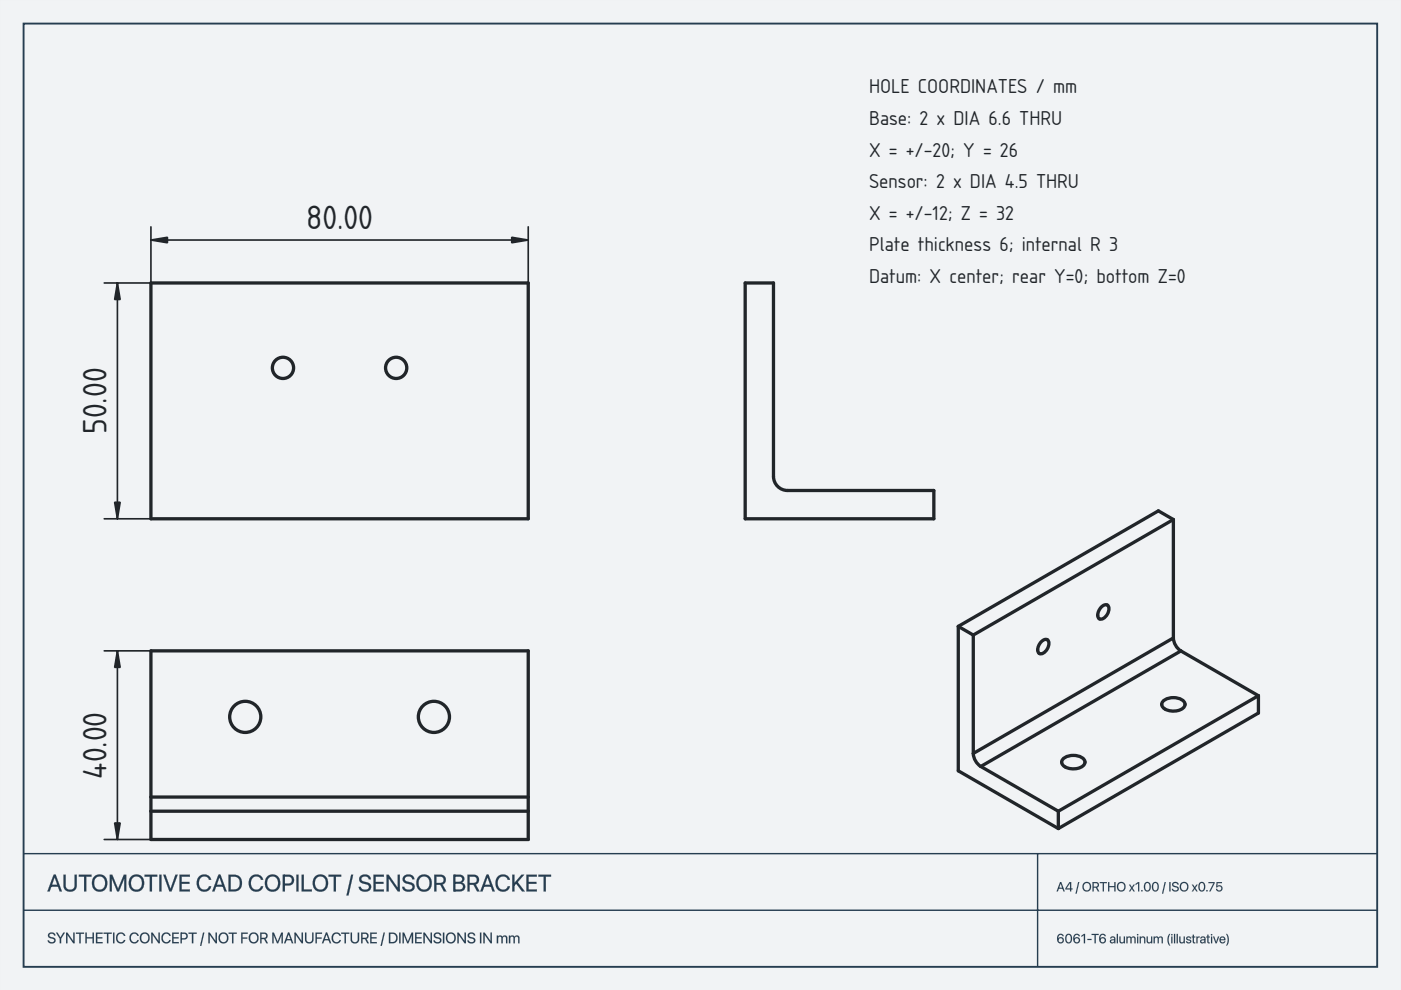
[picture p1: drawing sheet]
<svg xmlns="http://www.w3.org/2000/svg" width="297mm" height="210mm" viewBox="0 0 297 210" stroke-linecap="round" stroke-linejoin="round" font-family="sans-serif">
<defs><g id="words">
<g font-size="6.7" fill="#212529">
<text x="64.9" y="48.6">80.00</text>
<text x="22.6" y="92" transform="rotate(-90 22.6 92)">50.00</text>
<text x="22.6" y="165.1" transform="rotate(-90 22.6 165.1)">40.00</text>
</g>
<g font-size="4" fill="#212529">
<text x="184.3" y="19.8">HOLE COORDINATES / mm</text>
<text x="184.3" y="26.5">Base: 2 x DIA 6.6 THRU</text>
<text x="184.3" y="33.2">X = +/-20; Y = 26</text>
<text x="184.3" y="39.9">Sensor: 2 x DIA 4.5 THRU</text>
<text x="184.3" y="46.6">X = +/-12; Z = 32</text>
<text x="184.3" y="53.3">Plate thickness 6; internal R 3</text>
<text x="184.3" y="60">Datum: X center; rear Y=0; bottom Z=0</text>
</g>
</g></defs>
<path d="M0 0h297v210h-297z" fill-rule="evenodd" fill="#f1f3f5"/>
<path d="M0 0h297v210h-297zM0 0v210h297v-210z" fill="#000"/>
<path d="M5 5h287v200h-287z" fill="none" stroke="#263d50" stroke-width=".4"/>
<path d="M5 181h287M5 193h287M220 181v24" fill="none" stroke="#263d50" stroke-width=".3"/>
<g fill="#263d50">
<path d="M11.4 185.5h.3v.5l-1.2 3h-.4zM10.8 187.6h1.6l.1 .4h-1.8zM11.6 185.5h.2l1.3 3.5h-.4l-1.1-3zM13.5 185.5h.4v2.2a.96 .96 0 0 0 1 .9 .96 .96 0 0 0 .9-.9v-2.2h.5v2.3a1.4 1.4 0 0 1-1.4 1.3 1.4 1.4 0 0 1-1.4-1.3zM16.7 185.5h2.7v.4h-1.1v3.1h-.5v-3.1h-1.1zM20 185.8a1.73 1.73 0 0 1 2.2 0 1.73 1.73 0 0 1 .4 2.2 1.67 1.67 0 0 1-2.2 .9 1.67 1.67 0 0 1-.9-2.2zM20.3 186.1a1.46 1.46 0 0 0-.3 1.6 1.46 1.46 0 0 0 1.4 .9 1.47 1.47 0 0 0 .9-1.5 1.47 1.47 0 0 0-1.2-1.3zM23.3 185.5h.5l1.2 2.9 1.3-2.9h.5v3.5h-.4v-2.7h-.2l.4-.7-1.4 3.4h-.4l-1.4-3.4 .5 .7h-.2v2.7h-.4zM27.8 185.8a1.73 1.73 0 0 1 2.2 0 1.73 1.73 0 0 1 .4 2.2 1.67 1.67 0 0 1-2.1 .9 1.67 1.67 0 0 1-.9-2.2zM28.1 186.1a1.46 1.46 0 0 0-.3 1.6 1.46 1.46 0 0 0 1.4 .9 1.47 1.47 0 0 0 .9-1.5 1.47 1.47 0 0 0-1.2-1.3zM30.7 185.5h2.6v.4h-1.1v3.1h-.4v-3.1h-1.1zM33.8 185.5h.4v3.5h-.4zM34.6 185.5h.5l1 3 1.1-3h.5l-1.3 3.5h-.5zM38.1 185.5h2.1v.4h-1.7v1.1h1.7v.4h-1.7v1.2h1.7v.4h-2.1zM42.2 185.8a1.51 1.51 0 0 1 2.6 .7h-.5a1.13 1.13 0 0 0-1.4-.6 1.13 1.13 0 0 0-.7 1.3 1.13 1.13 0 0 0 .7 1.4 1.13 1.13 0 0 0 1.4-.7h.5a1.6 1.6 0 0 1-2.1 1.1 1.6 1.6 0 0 1-1-2.1zM46.3 185.5h.3v.5l-1.1 3h-.5zM45.7 187.6h1.6l.2 .4h-1.9zM46.5 185.5h.2l1.4 3.5h-.5l-1.1-3zM48.5 185.5a3.5 3.5 0 0 1 2 .2 1.82 1.82 0 0 1 .8 2 1.82 1.82 0 0 1-1.7 1.3h-1.1zM48.9 185.9v2.7h.7a1.37 1.37 0 0 0 1.3-1.4 1.37 1.37 0 0 0-1.3-1.3zM53.3 185.8a1.51 1.51 0 0 1 2.5 .7h-.5a1.13 1.13 0 0 0-1.4-.6 1.13 1.13 0 0 0-.7 1.3 1.13 1.13 0 0 0 .7 1.4 1.13 1.13 0 0 0 1.4-.7h.5a1.6 1.6 0 0 1-2.1 1.1 1.6 1.6 0 0 1-.9-2.1zM56.7 185.8a1.73 1.73 0 0 1 2.2 0 1.73 1.73 0 0 1 .4 2.2 1.67 1.67 0 0 1-2.2 .9 1.67 1.67 0 0 1-.9-2.2zM57 186.1a1.46 1.46 0 0 0-.3 1.6 1.46 1.46 0 0 0 1.3 .9 1.47 1.47 0 0 0 1-1.5 1.47 1.47 0 0 0-1.2-1.3zM60.2 185.5h1a1.13 1.13 0 0 1 1.1 1.1 1.13 1.13 0 0 1-1.1 1.1h-1v-.4a1.78 1.78 0 0 0 1.5-.2 .76 .76 0 0 0 .1-.8 .76 .76 0 0 0-.7-.4h-.9zM60 185.5h.4v3.5h-.4zM62.8 185.5h.5v3.5h-.5zM64 185.5h.4v3.1h1.7v.4h-2.1zM66.8 185.8a1.73 1.73 0 0 1 2.2 0 1.73 1.73 0 0 1 .4 2.2 1.67 1.67 0 0 1-2.1 .9 1.67 1.67 0 0 1-.9-2.2zM67.1 186.1a1.46 1.46 0 0 0-.3 1.6 1.46 1.46 0 0 0 1.4 .9 1.47 1.47 0 0 0 .9-1.5 1.47 1.47 0 0 0-1.2-1.3zM69.7 185.5h2.6v.4h-1.1v3.1h-.4v-3.1h-1.1zM74.5 185.5h.4l-1 4.3h-.4zM76.4 185.7a1.31 1.31 0 0 1 2.2 .7h-.4a.76 .76 0 0 0-.9-.6 .76 .76 0 0 0-.6 .8l.4 .3a1.5 1.5 0 0 1 1.6 1 1.25 1.25 0 0 1-.7 1.1 1.25 1.25 0 0 1-1.3-.1l-.4-.3-.2-.3v-.3h.4a.93 .93 0 0 0 .9 .6 .93 .93 0 0 0 .8-.5l-.1-.4-.3-.2a1.43 1.43 0 0 1-1.6-1.1zM79.2 185.5h2.2v.4h-1.8v1.1h1.7v.4h-1.7v1.2h1.8v.4h-2.2zM82 185.5h.4l2.3 3.3-.6-.5h.2v-2.8h.5v3.5h-.5l-2.3-3.3 .6 .5h-.2v2.8h-.4zM85.7 185.7a1.31 1.31 0 0 1 2.1 .7h-.4a.76 .76 0 0 0-.9-.6 .76 .76 0 0 0-.6 .8l.4 .3a1.5 1.5 0 0 1 1.6 1 1.25 1.25 0 0 1-.7 1.1 1.25 1.25 0 0 1-1.3-.1l-.4-.3-.2-.3v-.3h.4a.93 .93 0 0 0 .9 .6 .93 .93 0 0 0 .9-.5l-.2-.4-.3-.2a1.43 1.43 0 0 1-1.6-1.1zM88.8 185.8a1.73 1.73 0 0 1 2.2 0 1.73 1.73 0 0 1 .4 2.2 1.67 1.67 0 0 1-2.2 .9 1.67 1.67 0 0 1-.9-2.2zM89.1 186.1a1.46 1.46 0 0 0-.3 1.6 1.46 1.46 0 0 0 1.3 .9 1.47 1.47 0 0 0 1-1.5 1.47 1.47 0 0 0-1.2-1.3zM92.1 185.5h1.3a1.06 1.06 0 0 1 1.1 .8 1.06 1.06 0 0 1-.7 1.2l.8 1.5h-.5l-.7-1.4h-.9v1.4h-.4zM92.5 185.9v1.3h.9a.68 .68 0 0 0 .7-.7 .68 .68 0 0 0-.8-.6zM96.3 185.5h1.1a.85 .85 0 0 1 1 .6 .85 .85 0 0 1-.6 1 .95 .95 0 0 1 .8 1.2 .95 .95 0 0 1-1.2 .7h-1.1v-.4h1.1a.65 .65 0 0 0 .8-.6 .65 .65 0 0 0-.9-.6h-1v-.4h.9a.59 .59 0 0 0 .8-.5 .59 .59 0 0 0-.7-.6h-1zM96.1 185.5h.4v3.5h-.4zM99.1 185.5h1.3a1.06 1.06 0 0 1 1.1 .8 1.06 1.06 0 0 1-.6 1.2l.8 1.5h-.5l-.8-1.4h-.8v1.4h-.5zM99.6 185.9v1.3h.8a.68 .68 0 0 0 .7-.7 .68 .68 0 0 0-.7-.6zM103.1 185.5h.4v.5l-1.2 3h-.5zM102.6 187.6h1.5l.2 .4h-1.9zM103.4 185.5h.2l1.3 3.5h-.5l-1-3zM105.6 185.8a1.51 1.51 0 0 1 2.5 .7h-.4a1.13 1.13 0 0 0-1.4-.6 1.13 1.13 0 0 0-.8 1.3 1.13 1.13 0 0 0 .8 1.4 1.13 1.13 0 0 0 1.4-.7h.4a1.6 1.6 0 0 1-2 1.1 1.6 1.6 0 0 1-1-2.1zM110.6 185.5h.5l-2.1 2.3v-.6zM108.6 185.5h.5v3.5h-.5zM109.7 187l1.6 2h-.6l-1.3-1.7zM111.6 185.5h2.2v.4h-1.7v1.1h1.6v.4h-1.6v1.2h1.7v.4h-2.2zM114.2 185.5h2.6v.4h-1.1v3.1h-.4v-3.1h-1.1z"/>
<path d="M11.4 185.4h.3v.6h-.1l-1.1 3h-.5zM11.4 185.5l-1.3 3.5h.4l1.1-3h.1v-.5zM10.8 187.6h1.6l.2 .4h-2zM10.8 187.6l-.1 .4h1.8l-.1-.4zM11.6 185.4h.2l1.4 3.6h-.6l-1-3zM11.6 185.5v.5l1.1 3h.4l-1.3-3.5zM13.4 185.4h.5v2.3a.94 .94 0 0 0 1 .9 .94 .94 0 0 0 .9-.9v-2.3h.5v2.4a1.43 1.43 0 0 1-1.4 1.3 1.43 1.43 0 0 1-1.5-1.3zM13.5 185.5v2.3a1.38 1.38 0 0 0 1.4 1.2 1.38 1.38 0 0 0 1.3-1.2l.1-2.3h-.5l.1 2.2a.99 .99 0 0 1-1 1 .99 .99 0 0 1-1-1v-2.2zM16.7 185.4h2.7v.5h-1.1v3.1h-.5v-3.1h-1.1zM16.7 185.5v.4l1.2-.1-.1 3.2h.5v-3.2l1.1 .1v-.4zM20 185.8a1.76 1.76 0 0 1 2.2 0 1.76 1.76 0 0 1 .5 2.2 1.7 1.7 0 0 1-2.3 .9 1.7 1.7 0 0 1-.9-2.2zM20.1 185.8a1.93 1.93 0 0 0 .7 3.2 1.83 1.83 0 0 0 1.9-1.2 1.83 1.83 0 0 0-.7-2.1l-1.2-.2zM20.4 186.1a1.43 1.43 0 0 0-.4 1.6 1.43 1.43 0 0 0 1.4 .9 1.45 1.45 0 0 0 .9-1.5 1.45 1.45 0 0 0-1.2-1.3zM20.3 186.1a1.25 1.25 0 0 1 1.6-.1 1.25 1.25 0 0 1 .4 1.5 1.23 1.23 0 0 1-1.5 1.1 1.23 1.23 0 0 1-.9-1.7zM23.3 185.4h.5l1.2 3 1.2-3h.6v3.6h-.5l.1-2.7h-.3l.5-.7-1.4 3.4h-.4l-1.4-3.4 .5 .7h-.2v2.7h-.4zM23.3 185.5v3.5h.4v-2.8l.2 .1-.5-.7 1.4 3.4h.4l1.4-3.4-.4 .7 .2-.1v2.8h.4v-3.5h-.5l-1.2 3-1.3-3zM27.8 185.8a1.76 1.76 0 0 1 2.2 0 1.76 1.76 0 0 1 .5 2.2 1.7 1.7 0 0 1-2.3 .9 1.7 1.7 0 0 1-.9-2.2zM27.9 185.8a1.93 1.93 0 0 0 .7 3.2 1.83 1.83 0 0 0 1.9-1.2 1.83 1.83 0 0 0-.7-2.1l-1.2-.2zM28.2 186.1a1.43 1.43 0 0 0-.4 1.6 1.43 1.43 0 0 0 1.4 .9 1.45 1.45 0 0 0 .9-1.5 1.45 1.45 0 0 0-1.2-1.3zM28.1 186.1a1.25 1.25 0 0 1 1.6-.1 1.25 1.25 0 0 1 .4 1.5 1.23 1.23 0 0 1-1.5 1.1 1.23 1.23 0 0 1-.8-1.7zM30.6 185.4h2.7v.5h-1.1v3.1h-.5l.1-3.1h-1.2zM30.7 185.5v.4l1.1-.1v3.2h.4v-3.2l1.1 .1v-.4zM33.8 185.4h.5v3.6h-.5zM33.8 185.5v3.5h.4v-3.5zM34.6 185.4h.5l1 3.1 1.1-3.1h.5l-1.3 3.6h-.5zM34.6 185.5l1.3 3.5h.5l1.3-3.5h-.5l-1 3-1.1-3zM38 185.4h2.3v.5h-1.8v1.1h1.7v.4h-1.7v1.2h1.8v.4h-2.3zM38.1 185.5v3.5h2.1v-.4h-1.7v-1.2h1.7v-.4h-1.7v-1.2l1.7 .1v-.4zM42.2 185.8a1.54 1.54 0 0 1 2.6 .7l-.5 .1a1.12 1.12 0 0 0-1.4-.7 1.12 1.12 0 0 0-.7 1.3 1.12 1.12 0 0 0 .7 1.4 1.12 1.12 0 0 0 1.4-.7h.5a1.45 1.45 0 0 1-2.1 1.1 2.05 2.05 0 0 1-.5-3.2zM42.3 185.8a1.79 1.79 0 0 0-.4 2.3 1.79 1.79 0 0 0 2.1 .8l.5-.4 .3-.6h-.5a1.07 1.07 0 0 1-1 .8 1.07 1.07 0 0 1-1-.7 1.37 1.37 0 0 1 0-1.6 1.37 1.37 0 0 1 1.5-.5l.3 .2 .2 .4 .4 .1a1.48 1.48 0 0 0-2.4-.8zM46.3 185.4h.4v.6h-.2l-1 3h-.5zM46.3 185.5l-1.3 3.5h.5l1-3h.1v-.5zM45.7 187.6h1.6l.2 .4h-1.9zM45.7 187.6l-.1 .4h1.9l-.2-.4zM46.5 185.4h.3l1.3 3.6h-.5l-1.1-3zM46.5 185.5v.5l1.1 3h.5l-1.4-3.5zM48.4 185.4h.1a3 3 0 0 1 2.3 .4 1.86 1.86 0 0 1 .4 2 1.86 1.86 0 0 1-1.6 1.2h-1.2zM48.5 185.5v3.5h1.1a1.74 1.74 0 0 0 1.7-1.8 1.74 1.74 0 0 0-1.7-1.7zM48.9 185.9v2.7h.7a1.35 1.35 0 0 0 1.2-1.4 1.35 1.35 0 0 0-1.2-1.3zM48.9 185.8h.7a1.4 1.4 0 0 1 1.3 1.4 1.4 1.4 0 0 1-1.3 1.4h-.7zM53.3 185.8a1.54 1.54 0 0 1 2.5 .7l-.5 .1a1.12 1.12 0 0 0-1.3-.7 1.12 1.12 0 0 0-.8 1.3 1.12 1.12 0 0 0 .8 1.4 1.12 1.12 0 0 0 1.3-.7h.5a1.45 1.45 0 0 1-2.1 1.1 2.05 2.05 0 0 1-.4-3.2zM53.3 185.8a1.79 1.79 0 0 0-.4 2.3 1.79 1.79 0 0 0 2.1 .8l.5-.4 .3-.6h-.5a1.07 1.07 0 0 1-1 .8 1.07 1.07 0 0 1-1-.7 1.37 1.37 0 0 1 0-1.6 1.37 1.37 0 0 1 1.5-.5l.3 .2 .2 .4 .5 .1a1.48 1.48 0 0 0-2.5-.8zM56.7 185.8a1.76 1.76 0 0 1 2.2 0 1.76 1.76 0 0 1 .4 2.2 1.7 1.7 0 0 1-2.2 .9 1.7 1.7 0 0 1-.9-2.2zM56.7 185.8a1.93 1.93 0 0 0 .8 3.2 1.83 1.83 0 0 0 1.9-1.2 1.83 1.83 0 0 0-.8-2.1l-1.1-.2zM57 186.1a1.43 1.43 0 0 0-.3 1.6 1.43 1.43 0 0 0 1.3 .9 1.45 1.45 0 0 0 .9-1.5 1.45 1.45 0 0 0-1.1-1.3zM57 186.1a1.25 1.25 0 0 1 1.5-.1 1.25 1.25 0 0 1 .5 1.5 1.23 1.23 0 0 1-1.5 1.1 1.23 1.23 0 0 1-.9-1.7zM60.2 185.4h1a1.16 1.16 0 0 1 1.2 1.2 1.16 1.16 0 0 1-1.2 1.2h-1v-.5a1.76 1.76 0 0 0 1.5-.2 .73 .73 0 0 0 .1-.8 .73 .73 0 0 0-.7-.4h-.9zM60.2 185.5v.3a1.81 1.81 0 0 1 1.5 .2 .78 .78 0 0 1 .2 .9 .78 .78 0 0 1-.8 .5l-.9-.1v.4h1a1.11 1.11 0 0 0 1.1-1.1 1.11 1.11 0 0 0-1.1-1.1zM59.9 185.4h.5v3.6h-.5zM60 185.5v3.5h.4v-3.5zM62.8 185.4h.5v3.6h-.5zM62.8 185.5v3.5h.5v-3.5zM63.9 185.4h.5v3.2h1.7v.4h-2.2zM64 185.5v3.5h2.1v-.4h-1.7v-3.1zM66.8 185.8a1.76 1.76 0 0 1 2.2 0 1.76 1.76 0 0 1 .5 2.2 1.7 1.7 0 0 1-2.3 .9 1.7 1.7 0 0 1-.9-2.2zM66.9 185.8a1.93 1.93 0 0 0 .7 3.2 1.83 1.83 0 0 0 1.9-1.2 1.83 1.83 0 0 0-.7-2.1l-1.2-.2zM67.2 186.1a1.43 1.43 0 0 0-.4 1.6 1.43 1.43 0 0 0 1.4 .9 1.45 1.45 0 0 0 .9-1.5 1.45 1.45 0 0 0-1.2-1.3zM67.1 186.1a1.25 1.25 0 0 1 1.6-.1 1.25 1.25 0 0 1 .4 1.5 1.23 1.23 0 0 1-1.5 1.1 1.23 1.23 0 0 1-.9-1.7zM69.6 185.4h2.7v.5h-1.1v3.1h-.5l.1-3.1h-1.2zM69.7 185.5v.4l1.1-.1v3.2h.4v-3.2l1.1 .1v-.4zM74.4 185.4h.5l-1 4.5h-.5zM74.5 185.5l-1 4.4 .4-.1 1-4.3zM76.4 185.7a1.31 1.31 0 0 1 1.4-.3 1.31 1.31 0 0 1 .9 1h-.5a.79 .79 0 0 0-.8-.6 .79 .79 0 0 0-.8 .7l.3 .3 .8 .2a1.04 1.04 0 0 1 1 1.2 1.04 1.04 0 0 1-1.3 .9 1.08 1.08 0 0 1-1.3-1.1l.4 .1a.93 .93 0 0 0 .9 .5 .93 .93 0 0 0 .8-.5l-.1-.4-.5-.2a1.21 1.21 0 0 1-1.5-1.1zM76.4 185.8l-.2 .6a.98 .98 0 0 0 1 1 .8 .8 0 0 1 1 .8 .99 .99 0 0 1-.9 .5 .99 .99 0 0 1-.8-.7l-.4 .1a1.35 1.35 0 0 0 1.3 .9 1.35 1.35 0 0 0 1.3-1 1.19 1.19 0 0 0-1.4-1 .61 .61 0 0 1-.7-.7 .61 .61 0 0 1 .8-.5 .67 .67 0 0 1 .8 .6h.4a1.3 1.3 0 0 0-2.2-.6zM79.2 185.4h2.2v.5h-1.8v1.1h1.7v.4h-1.7v1.2h1.8v.4h-2.2zM79.2 185.5v3.5h2.2v-.4h-1.8v-1.2h1.7v-.4h-1.7v-1.2l1.8 .1v-.4zM81.9 185.4h.5l2.3 3.4-.6-.6 .2 .1v-2.9h.5v3.6h-.5l-2.2-3.3 .6 .5h-.3v2.8h-.5zM82 185.5v3.5h.4v-2.8h.2l-.5-.5 2.2 3.3h.5v-3.5h-.5l.1 2.8h-.3l.6 .5-2.3-3.3zM85.6 185.7a1.31 1.31 0 0 1 1.4-.3 1.31 1.31 0 0 1 .9 1h-.5a.79 .79 0 0 0-.8-.6 .79 .79 0 0 0-.7 .7l.2 .3 .8 .2a1.04 1.04 0 0 1 1 1.2 1.04 1.04 0 0 1-1.3 .9 1.08 1.08 0 0 1-1.3-1.1l.4 .1a.93 .93 0 0 0 .9 .5 .93 .93 0 0 0 .8-.5l-.1-.4-.5-.2a1.21 1.21 0 0 1-1.5-1.1zM85.7 185.8l-.3 .6a.98 .98 0 0 0 1 1 .8 .8 0 0 1 1.1 .8 .99 .99 0 0 1-1 .5 .99 .99 0 0 1-.8-.7l-.4 .1a1.35 1.35 0 0 0 1.3 .9 1.35 1.35 0 0 0 1.3-1 1.19 1.19 0 0 0-1.4-1 .61 .61 0 0 1-.7-.7 .61 .61 0 0 1 .8-.5 .67 .67 0 0 1 .8 .6h.4a1.3 1.3 0 0 0-2.1-.6zM88.8 185.8a1.76 1.76 0 0 1 2.2 0 1.76 1.76 0 0 1 .4 2.2 1.7 1.7 0 0 1-2.2 .9 1.7 1.7 0 0 1-.9-2.2zM88.8 185.8a1.93 1.93 0 0 0 .8 3.2 1.83 1.83 0 0 0 1.9-1.2 1.83 1.83 0 0 0-.7-2.1l-1.2-.2zM89.1 186.1a1.43 1.43 0 0 0-.3 1.6 1.43 1.43 0 0 0 1.3 .9 1.45 1.45 0 0 0 1-1.5 1.45 1.45 0 0 0-1.2-1.3zM89.1 186.1a1.25 1.25 0 0 1 1.5-.1 1.25 1.25 0 0 1 .5 1.5 1.23 1.23 0 0 1-1.5 1.1 1.23 1.23 0 0 1-.9-1.7zM92.1 185.4h1.3a1.09 1.09 0 0 1 1.1 .9 1.09 1.09 0 0 1-.7 1.3l.9 1.4h-.6l-.7-1.4h-.9v1.4h-.4zM92.1 185.5v3.5h.4v-1.4h.9l.7 1.4h.5l-.8-1.5a1.04 1.04 0 0 0 .7-1.2 1.04 1.04 0 0 0-1.1-.8zM92.5 185.9v1.3h.9a.65 .65 0 0 0 .6-.7 .65 .65 0 0 0-.7-.6zM92.5 185.8h.8a.7 .7 0 0 1 .8 .7 .7 .7 0 0 1-.7 .7h-.9zM96.3 185.4h1.1a.87 .87 0 0 1 1 .7 .87 .87 0 0 1-.6 1 .94 .94 0 0 1 .8 1 .94 .94 0 0 1-.9 .9h-1.4v-.4h1.1a.62 .62 0 0 0 .7-.6 .62 .62 0 0 0-.8-.6h-1v-.4h.9a.56 .56 0 0 0 .8-.5 .56 .56 0 0 0-.7-.6h-1zM96.3 185.5v.4l1-.1a.61 .61 0 0 1 .7 .7 .61 .61 0 0 1-.8 .5h-.9v.4l1-.1a.67 .67 0 0 1 .9 .7 .67 .67 0 0 1-.8 .6h-1.1v.4h1.1a.95 .95 0 0 0 1.2-.8 .95 .95 0 0 0-.8-1.1 .82 .82 0 0 0 .6-1 .82 .82 0 0 0-1-.6zM96.1 185.4h.5v3.6h-.5zM96.1 185.5v3.5h.4v-3.5zM99.1 185.4h1.3a1.09 1.09 0 0 1 1.2 .9 1.09 1.09 0 0 1-.7 1.3l.8 1.4h-.6l-.7-1.4h-.8v1.4h-.5zM99.1 185.5v3.5h.5l-.1-1.4h.9l.8 1.4h.5l-.9-1.5a1.04 1.04 0 0 0 .7-1.2 1.04 1.04 0 0 0-1.1-.8zM99.6 185.9v1.3h.8a.65 .65 0 0 0 .7-.7 .65 .65 0 0 0-.7-.6zM99.5 185.8h.9a.7 .7 0 0 1 .7 .7 .7 .7 0 0 1-.7 .7h-.9zM103.1 185.4h.4v.6h-.1l-1.1 3h-.5zM103.1 185.5l-1.2 3.5h.4l1-3h.2v-.5zM102.6 187.6h1.6l.1 .4h-1.9zM102.6 187.6l-.1 .4h1.8l-.2-.4zM103.3 185.4h.3l1.3 3.6h-.5l-1.1-3zM103.4 185.5v.5l1 3h.5l-1.3-3.5zM105.6 185.8a1.54 1.54 0 0 1 2.5 .7l-.4 .1a1.12 1.12 0 0 0-1.4-.7 1.12 1.12 0 0 0-.8 1.3 1.12 1.12 0 0 0 .8 1.4 1.12 1.12 0 0 0 1.4-.7h.4a1.45 1.45 0 0 1-2 1.1 2.05 2.05 0 0 1-.5-3.2zM105.6 185.8a1.79 1.79 0 0 0-.4 2.3 1.79 1.79 0 0 0 2.1 .8l.5-.4 .3-.6h-.4a1.07 1.07 0 0 1-1 .8 1.07 1.07 0 0 1-1.1-.7 1.37 1.37 0 0 1 0-1.6 1.37 1.37 0 0 1 1.5-.5l.4 .2 .2 .4 .4 .1a1.48 1.48 0 0 0-2.5-.8zM110.6 185.4h.6l-2.2 2.5v-.7zM110.6 185.5l-1.6 1.7v.6l2.1-2.3zM108.6 185.4h.5v3.6h-.5zM108.6 185.5v3.5h.5v-3.5zM109.7 187l1.6 2h-.6l-1.3-1.7zM109.7 187l-.3 .3 1.3 1.7h.6zM111.6 185.4h2.2v.5h-1.7v1.1h1.6v.4h-1.6v1.2h1.7v.4h-2.2zM111.6 185.5v3.5h2.2v-.4h-1.8v-1.2h1.7v-.4h-1.7v-1.2l1.8 .1v-.4zM114.1 185.4h2.8v.5h-1.2v3.1h-.4v-3.1h-1.2zM114.2 185.5v.4l1.1-.1v3.2h.4v-3.2l1.1 .1v-.4z"/>
<path d="M10.4 197.9a.82 .82 0 0 1 1.3 .4h-.2a.46 .46 0 0 0-.6-.4 .46 .46 0 0 0-.3 .7 .93 .93 0 0 1 1.2 1 .9 .9 0 0 1-.9 .4 .9 .9 0 0 1-.8-.6h.3a.52 .52 0 0 0 .6 .4 .52 .52 0 0 0 .4-.6 1.32 1.32 0 0 1-1.2-.9zM11.9 197.7h.3l.6 1.1 .6-1.1h.4l-.8 1.3v1h-.3v-1zM14 197.7h.3l1.5 2.2-.4-.4h.1v-1.8h.3v2.3h-.3l-1.4-2.1 .3 .3h-.1v1.8h-.3zM16.1 197.7h1.7v.3h-.7v2h-.3v-2h-.7zM18.1 197.7h.3v1h1.2v-1h.3v2.3h-.3v-1h-1.2v1h-.3zM20.3 197.7h1.4v.3h-1.1v.7h1.1v.3h-1.1v.7h1.1v.3h-1.4zM22 197.7h1.7v.3h-.7v2h-.3v-2h-.7zM24 197.7h.3v2.3h-.3zM24.9 198a.98 .98 0 0 1 1.7 .4h-.3a.75 .75 0 0 0-1-.4 .75 .75 0 0 0-.4 1 .7 .7 0 0 0 .6 .8 .7 .7 0 0 0 .8-.5h.3a1.05 1.05 0 0 1-1.5 .6 1.05 1.05 0 0 1-.4-1.5zM27.8 198a.98 .98 0 0 1 1.6 .4h-.3a.75 .75 0 0 0-1-.4 .75 .75 0 0 0-.3 1 .7 .7 0 0 0 .5 .8 .7 .7 0 0 0 .8-.5h.3a1.05 1.05 0 0 1-1.4 .6 1.05 1.05 0 0 1-.5-1.5zM30 198a1.11 1.11 0 0 1 1.7 .9 1.11 1.11 0 0 1-1.7 .9 1.39 1.39 0 0 1 0-1.8zM30.1 198.2a.84 .84 0 0 0 0 1.2 .84 .84 0 0 0 1.2-.1l.1-.1a.82 .82 0 0 0-.2-1 .82 .82 0 0 0-1.1 0zM32.1 197.7h.3l1.4 2.2-.3-.4h.1v-1.8h.3v2.3h-.3l-1.5-2.1 .4 .3h-.1v1.8h-.3zM34.6 198a.98 .98 0 0 1 1.6 .4h-.3a.75 .75 0 0 0-1-.4 .75 .75 0 0 0-.4 1 .7 .7 0 0 0 .6 .8 .7 .7 0 0 0 .8-.5h.3a1.05 1.05 0 0 1-1.5 .6 1.05 1.05 0 0 1-.4-1.5zM36.5 197.7h1.4v.3h-1.1v.7h1v.3h-1v.7h1.1v.3h-1.4zM38.4 197.7h.7a.72 .72 0 0 1 .7 .8 .72 .72 0 0 1-.7 .7h-.7v-.3h.6a.48 .48 0 0 0 .5-.4 .48 .48 0 0 0-.5-.5h-.6zM38.3 197.7h.3v2.3h-.3zM40 197.7h1.7v.3h-.7v2h-.3v-2h-.7zM43.1 197.7h.2l-.6 2.8h-.3zM44.2 197.7h.3l1.4 2.2-.3-.4h.1v-1.8h.3v2.3h-.3l-1.5-2.1 .4 .3h-.1v1.8h-.3zM46.7 198a1.11 1.11 0 0 1 1.7 .9 1.11 1.11 0 0 1-1.7 .9 1.39 1.39 0 0 1 0-1.8zM46.8 198.2a.84 .84 0 0 0 0 1.2 .84 .84 0 0 0 1.2-.1l.1-.1a.82 .82 0 0 0-.2-1 .82 .82 0 0 0-1.1 0zM48.5 197.7h1.7v.3h-.7v2h-.3v-2h-.7zM51.1 197.7h1.4v.3h-1.1v.8h1v.2h-1v1h-.3zM53.1 198a1.11 1.11 0 0 1 1.7 .9 1.11 1.11 0 0 1-1.7 .9 1.39 1.39 0 0 1 0-1.8zM53.2 198.2a.84 .84 0 0 0 0 1.2 .84 .84 0 0 0 1.2-.1l.1-.1a.82 .82 0 0 0-.2-1 .82 .82 0 0 0-1.1 0zM55.2 197.7h.8a.68 .68 0 0 1 .7 .6 .68 .68 0 0 1-.4 .8l.5 .9h-.3l-.5-.9h-.5v.9h-.3zM55.5 198v.9h.5a.43 .43 0 0 0 .4-.5 .43 .43 0 0 0-.4-.4zM57.7 197.7h.4l.7 1.9 .8-1.9h.4v2.3h-.3v-1.7h-.1l.3-.5-.9 2.2h-.3l-.9-2.2 .3 .5h-.1v1.7h-.3zM61.1 197.7h.2v.4l-.8 1.9h-.3zM60.7 199.1h1l.1 .2h-1.2zM61.2 197.7h.1l.9 2.3h-.3zM62.4 197.7h.3l1.5 2.2-.4-.4h.2v-1.8h.2v2.3h-.2l-1.5-2.1 .3 .3h-.1v1.8h-.3zM64.7 197.7h.3v1.5a.61 .61 0 0 0 .6 .6 .61 .61 0 0 0 .6-.6v-1.5h.3v1.5a.9 .9 0 0 1-.9 .8 .9 .9 0 0 1-.9-.8zM66.9 197.7h1.4v.3h-1.1v.8h1v.2h-1v1h-.3zM69.1 197.7h.2v.4l-.8 1.9h-.2zM68.7 199.1h1l.1 .2h-1.2zM69.2 197.7h.2l.8 2.3h-.3zM70.7 198a.98 .98 0 0 1 1.6 .4h-.3a.75 .75 0 0 0-1-.4 .75 .75 0 0 0-.4 1 .7 .7 0 0 0 .6 .8 .7 .7 0 0 0 .8-.5h.3a1.05 1.05 0 0 1-1.5 .6 1.05 1.05 0 0 1-.4-1.5zM72.3 197.7h1.8v.3h-.8v2h-.2v-2h-.8zM74.3 197.7h.3v1.5a.61 .61 0 0 0 .6 .6 .61 .61 0 0 0 .7-.6v-1.5h.2v1.5a.9 .9 0 0 1-.9 .8 .9 .9 0 0 1-.9-.8zM76.6 197.7h.8a.68 .68 0 0 1 .7 .6 .68 .68 0 0 1-.4 .8l.5 .9h-.3l-.5-.9h-.5v.9h-.3zM76.9 198v.9h.5a.43 .43 0 0 0 .4-.5 .43 .43 0 0 0-.4-.4zM78.5 197.7h1.4v.3h-1.1v.7h1v.3h-1v.7h1.1v.3h-1.4zM81.3 197.7h.3l-.6 2.8h-.3zM82.5 197.7h.7a1.13 1.13 0 0 1 1.1 1.2 1.13 1.13 0 0 1-1.1 1.1h-.7zM82.7 198v1.7a.9 .9 0 0 0 1.3-.8 .78 .78 0 0 0-.8-.9zM84.6 197.7h.3v2.3h-.3zM85.4 197.7h.3l.8 1.9 .8-1.9h.3v2.3h-.3v-1.7h-.1l.3-.5-.9 2.2h-.3l-.9-2.2 .3 .5h-.1v1.7h-.2zM88 197.7h1.4v.3h-1.1v.7h1.1v.3h-1.1v.7h1.1v.3h-1.4zM89.8 197.7h.3l1.4 2.2-.3-.4h.1v-1.8h.3v2.3h-.3l-1.5-2.1 .4 .3h-.1v1.8h-.3zM92.2 197.9a.82 .82 0 0 1 1.3 .4h-.2a.46 .46 0 0 0-.6-.4 .46 .46 0 0 0-.3 .7 .93 .93 0 0 1 1.2 1 .9 .9 0 0 1-.9 .4 .9 .9 0 0 1-.8-.6h.3a.52 .52 0 0 0 .6 .4 .52 .52 0 0 0 .4-.6 1.32 1.32 0 0 1-1.2-.9zM93.9 197.7h.3v2.3h-.3zM94.9 198a1.11 1.11 0 0 1 1.7 .9 1.11 1.11 0 0 1-1.7 .9 1.39 1.39 0 0 1 0-1.8zM95 198.2a.84 .84 0 0 0 0 1.2 .84 .84 0 0 0 1.2-.1l.1-.1a.82 .82 0 0 0-.2-1 .82 .82 0 0 0-1.1 0zM97 197.7h.2l1.5 2.2-.3-.4h.1v-1.8h.3v2.3h-.3l-1.5-2.1 .4 .3h-.1v1.8h-.3zM99.4 197.9a.82 .82 0 0 1 1.3 .4h-.2a.46 .46 0 0 0-.6-.4 .46 .46 0 0 0-.3 .7 .93 .93 0 0 1 1.2 1 .9 .9 0 0 1-.9 .4 .9 .9 0 0 1-.8-.6h.3a.52 .52 0 0 0 .6 .4 .52 .52 0 0 0 .4-.6 1.32 1.32 0 0 1-1.2-.9zM101.8 197.7h.2v2.3h-.2zM102.5 197.7h.3l1.4 2.2-.3-.4h.1v-1.8h.3v2.3h-.3l-1.5-2.1 .4 .3h-.1v1.8h-.3zM105.3 198.4h.3v.2a.5 .5 0 0 1 .5-.3 .5 .5 0 0 1 .4 .3 .55 .55 0 0 1 .6-.3 .55 .55 0 0 1 .5 .6v1.1h-.3v-1.1a.35 .35 0 0 0-.4-.3 .35 .35 0 0 0-.3 .4v1h-.3v-1.1a.35 .35 0 0 0-.4-.3 .35 .35 0 0 0-.3 .4v1h-.3zM107.9 198.4h.3v.2a.5 .5 0 0 1 .4-.3 .5 .5 0 0 1 .5 .3 .55 .55 0 0 1 .6-.3 .55 .55 0 0 1 .4 .6v1.1h-.2v-1.1a.35 .35 0 0 0-.4-.3 .35 .35 0 0 0-.3 .4v1h-.3v-1.1a.35 .35 0 0 0-.4-.3 .35 .35 0 0 0-.3 .4v1h-.3z"/>
<path d="M10.4 197.9a.84 .84 0 0 1 1.4 .5l-.3-.1a.46 .46 0 0 0-.6-.3 .46 .46 0 0 0-.3 .5l.5 .2a.69 .69 0 0 1 .7 .9 .69 .69 0 0 1-1 .4 .66 .66 0 0 1-.7-.6h.3a.51 .51 0 0 0 .6 .4 .51 .51 0 0 0 .4-.6l-.3-.2a.68 .68 0 0 1-.8-.3 .68 .68 0 0 1 .1-.8zM10.4 197.9l-.2 .4a.65 .65 0 0 0 .6 .6v.1a.49 .49 0 0 1 .7 .5 .49 .49 0 0 1-.8 .2l-.3-.3h-.3a.81 .81 0 0 0 1 .6 .81 .81 0 0 0 .6-.9l-.4-.3a.78 .78 0 0 1-.9-.5 .55 .55 0 0 1 .6-.4 .55 .55 0 0 1 .5 .4h.2a.83 .83 0 0 0-1.3-.4zM11.8 197.7h.4l.6 1.1 .6-1.1h.4l-.8 1.3v1h-.3v-1zM11.9 197.7l.8 1.3v1h.3l-.1-1 .9-1.3h-.4l-.6 1.1-.6-1.1zM14 197.7h.3l1.5 2.2-.4-.4h.1v-1.8h.3v2.3h-.3l-1.4-2.1 .4 .3h-.2v1.8h-.3zM14 197.7v2.3h.3v-1.8h.1l-.3-.3 1.4 2.1h.3v-2.3h-.3l.1 1.8h-.2l.4 .4-1.5-2.2zM16.1 197.7h1.7v.3h-.7v2h-.3v-2h-.7zM16.1 197.7v.3h.7v2h.3v-2h.7v-.3zM18.1 197.7h.3v1h1.2v-1h.3v2.3h-.3v-1h-1.2v1h-.3zM18.1 197.7v2.3h.3v-1h1.2v1h.3v-2.3h-.3v1h-1.2v-1zM20.3 197.7h1.5v.3h-1.2v.7h1.1v.3h-1.1v.7h1.2v.3h-1.5zM20.3 197.7v2.3h1.4v-.3l-1.1 .1v-.9h1.1v-.2h-1.1v-.7h1.1v-.3zM22 197.7h1.7v.3h-.7v2h-.3v-2h-.7zM22 197.7v.3h.7v2h.3l-.1-2h.8v-.3zM24 197.7h.3v2.3h-.3zM24 197.7v2.3h.3v-2.3zM24.9 197.9a1 1 0 0 1 1.7 .5h-.3a.74 .74 0 0 0-1-.4 .74 .74 0 0 0-.4 1 .69 .69 0 0 0 .6 .8 .69 .69 0 0 0 .8-.5h.3a.9 .9 0 0 1-1.2 .7 1.27 1.27 0 0 1-.5-2.1zM25 198a1.11 1.11 0 0 0-.2 1.5 1.11 1.11 0 0 0 1.6 .2l.2-.4h-.3a.69 .69 0 0 1-.8 .5 .69 .69 0 0 1-.6-.6 .79 .79 0 0 1 .3-1.1 .79 .79 0 0 1 1.1 .3h.3a.97 .97 0 0 0-1.6-.4zM27.8 197.9a1 1 0 0 1 1.6 .5h-.3a.74 .74 0 0 0-1-.4 .74 .74 0 0 0-.3 1 .69 .69 0 0 0 .5 .8 .69 .69 0 0 0 .8-.5h.3a.9 .9 0 0 1-1.1 .7 1.27 1.27 0 0 1-.5-2.1zM27.8 198a1.11 1.11 0 0 0-.2 1.5 1.11 1.11 0 0 0 1.6 .2l.2-.4h-.3a.69 .69 0 0 1-.7 .5 .69 .69 0 0 1-.6-.6 .79 .79 0 0 1 .2-1.1 .79 .79 0 0 1 1.1 .3h.3a.97 .97 0 0 0-1.6-.4zM30 197.9a1.12 1.12 0 0 1 1.7 1 1.12 1.12 0 0 1-1.7 .9 1.4 1.4 0 0 1 0-1.9zM30 198a1.11 1.11 0 0 0-.1 1.7 1.11 1.11 0 0 0 1.7-.2 1.11 1.11 0 0 0-.2-1.5 1.11 1.11 0 0 0-1.4 0zM30.2 198.2a.82 .82 0 0 0-.1 1.2 .82 .82 0 0 0 1.2-.1l.1-.1a.81 .81 0 0 0-.2-1 .81 .81 0 0 0-1 0zM30.1 198.2a.88 .88 0 0 1 1.2 .1 .88 .88 0 0 1 0 1.2 .88 .88 0 0 1-1.2-.1 .88 .88 0 0 1 0-1.2zM32.1 197.7h.3l1.4 2.2-.4-.4h.2v-1.8h.3v2.3h-.3l-1.5-2.1 .4 .3h-.1v1.8h-.3zM32.1 197.7v2.3h.3l-.1-1.8h.2l-.4-.3 1.5 2.1h.3v-2.3h-.3v1.8h-.1l.3 .4-1.4-2.2zM34.6 197.9a1 1 0 0 1 1.6 .5h-.3a.74 .74 0 0 0-1-.4 .74 .74 0 0 0-.4 1 .69 .69 0 0 0 .6 .8 .69 .69 0 0 0 .8-.5h.3a.9 .9 0 0 1-1.1 .7 1.27 1.27 0 0 1-.5-2.1zM34.6 198a1.11 1.11 0 0 0-.2 1.5 1.11 1.11 0 0 0 1.6 .2l.2-.4h-.3a.69 .69 0 0 1-.7 .5 .69 .69 0 0 1-.7-.6 .79 .79 0 0 1 .3-1.1 .79 .79 0 0 1 1.1 .3h.3a.97 .97 0 0 0-1.6-.4zM36.5 197.7h1.4v.3h-1.1v.7h1.1v.3h-1.1v.7h1.1v.3h-1.4zM36.5 197.7v2.3h1.4v-.3l-1.1 .1v-.9h1v-.2h-1v-.7h1.1v-.3zM38.4 197.7h.7a.74 .74 0 0 1 .7 .8 .74 .74 0 0 1-.7 .7h-.7v-.3h.6a.46 .46 0 0 0 .5-.4 .46 .46 0 0 0-.5-.5h-.6zM38.4 197.7v.3h.6a.49 .49 0 0 1 .5 .5 .49 .49 0 0 1-.5 .5l-.6-.1v.3h.7a.71 .71 0 0 0 .7-.7 .71 .71 0 0 0-.7-.7zM38.3 197.7h.3v2.3h-.3zM38.3 197.7v2.3h.3v-2.3zM40 197.7h1.7v.3h-.7v2h-.3v-2h-.7zM40 197.7v.3h.7v2h.3v-2h.7v-.3zM43 197.7h.3l-.6 2.9h-.3zM43.1 197.7l-.7 2.8h.3l.6-2.7zM44.2 197.7h.3l1.4 2.2-.4-.4h.2v-1.8h.3v2.3h-.3l-1.5-2.1 .4 .3h-.1v1.8h-.3zM44.2 197.7v2.3h.3v-1.8h.1l-.4-.3 1.5 2.1h.3v-2.3h-.3v1.8h-.1l.3 .4-1.4-2.2zM46.7 197.9a1.12 1.12 0 0 1 1.7 1 1.12 1.12 0 0 1-1.7 .9 1.4 1.4 0 0 1 0-1.9zM46.7 198a1.11 1.11 0 0 0-.1 1.7 1.11 1.11 0 0 0 1.7-.2 1.11 1.11 0 0 0-.2-1.5 1.11 1.11 0 0 0-1.4 0zM46.8 198.2a.82 .82 0 0 0 0 1.2 .82 .82 0 0 0 1.2-.1l.1-.1a.81 .81 0 0 0-.2-1 .81 .81 0 0 0-1.1 0zM46.8 198.2a.88 .88 0 0 1 1.2 .1 .88 .88 0 0 1-.1 1.2 .88 .88 0 0 1-1.2-.1 .88 .88 0 0 1 .1-1.2zM48.5 197.7h1.7v.3h-.7v2h-.3v-2h-.7zM48.5 197.7v.3h.7v2h.3v-2h.7v-.3zM51.1 197.7h1.4v.3h-1.1v.8h1v.2h-1v1h-.3zM51.1 197.7v2.3h.3v-1h1v-.2h-1v-.8h1.1v-.3zM53.1 197.9a1.12 1.12 0 0 1 1.7 1 1.12 1.12 0 0 1-1.7 .9 1.4 1.4 0 0 1 0-1.9zM53.1 198a1.11 1.11 0 0 0-.1 1.7 1.11 1.11 0 0 0 1.7-.2 1.11 1.11 0 0 0-.2-1.5 1.11 1.11 0 0 0-1.4 0zM53.2 198.2a.82 .82 0 0 0 0 1.2 .82 .82 0 0 0 1.2-.1l.1-.1a.81 .81 0 0 0-.2-1 .81 .81 0 0 0-1.1 0zM53.2 198.2a.88 .88 0 0 1 1.2 .1 .88 .88 0 0 1-.1 1.2 .88 .88 0 0 1-1.2-.1 .88 .88 0 0 1 .1-1.2zM55.2 197.7a1.59 1.59 0 0 1 1.3 .2 .71 .71 0 0 1-.2 1.2l.5 .9h-.3l-.5-.9h-.5v.9h-.3zM55.2 197.7v2.3h.3l-.1-.9h.6l.5 .9h.3l-.5-1a.66 .66 0 0 0 .4-.7 .66 .66 0 0 0-.7-.5zM55.5 198v.9l.5-.1a.42 .42 0 0 0 .4-.4 .42 .42 0 0 0-.4-.4zM55.4 198h.6a.45 .45 0 0 1 .5 .4 .45 .45 0 0 1-.5 .5h-.6zM57.7 197.7h.4l.7 1.9 .8-1.9h.4v2.3h-.3v-1.7h-.2l.4-.5-.9 2.2h-.3l-.9-2.2 .4 .5h-.2v1.7h-.3zM57.7 197.7v2.3h.3v-1.8l.1 .1-.3-.5 .9 2.2h.3l.9-2.2-.3 .5 .1-.1v1.8h.3v-2.3h-.4l-.7 2-.8-2zM61.1 197.7h.2v.4l-.8 1.9h-.3zM61.1 197.7l-.9 2.3h.3l.8-1.9v-.4zM60.7 199.1h1l.1 .3h-1.2zM60.7 199.1l-.1 .3 1.2-.1-.1-.2zM61.2 197.7h.2l.8 2.3h-.3zM61.2 197.7l.7 2.3h.3l-.9-2.3zM62.4 197.7h.3l1.5 2.2-.4-.4h.2l-.1-1.8h.4v2.3h-.3l-1.5-2.1 .4 .3h-.2v1.8h-.3zM62.4 197.7v2.3h.3v-1.8h.1l-.3-.3 1.5 2.1h.2v-2.3h-.2v1.8h-.2l.4 .4-1.5-2.2zM64.7 197.7h.3v1.5a.6 .6 0 0 0 .6 .6 .6 .6 0 0 0 .6-.6v-1.5h.3v1.5a.91 .91 0 0 1-.9 .8 .91 .91 0 0 1-.9-.8zM64.7 197.7v1.5a.88 .88 0 0 0 .9 .8 .88 .88 0 0 0 .8-.8l.1-1.5h-.3v1.5a.63 .63 0 0 1-.6 .6 .63 .63 0 0 1-.7-.6l.1-1.5zM66.9 197.7h1.4v.3h-1.1v.8h1v.2h-1v1h-.3zM66.9 197.7v2.3h.3v-1h1v-.2h-1v-.8h1.1v-.3zM69.1 197.7h.2v.4l-.7 1.9h-.4zM69.1 197.7l-.8 2.3h.2l.8-1.9v-.4zM68.7 199.1h1l.1 .3h-1.2zM68.7 199.1v.3l1.1-.1-.1-.2zM69.2 197.7h.2l.8 2.3h-.3zM69.2 197.7l.7 2.3h.3l-.8-2.3zM70.6 197.9a1 1 0 0 1 1.7 .5h-.3a.74 .74 0 0 0-1-.4 .74 .74 0 0 0-.4 1 .69 .69 0 0 0 .6 .8 .69 .69 0 0 0 .8-.5h.3a.9 .9 0 0 1-1.2 .7 1.27 1.27 0 0 1-.5-2.1zM70.7 198a1.11 1.11 0 0 0-.2 1.5 1.11 1.11 0 0 0 1.6 .2l.2-.4h-.3a.69 .69 0 0 1-.7 .5 .69 .69 0 0 1-.7-.6 .79 .79 0 0 1 .3-1.1 .79 .79 0 0 1 1.1 .3h.3a.97 .97 0 0 0-1.6-.4zM72.3 197.7h1.8v.3h-.8l.1 2h-.4l.1-2h-.8zM72.3 197.7v.3h.8v2h.2v-2h.8v-.3zM74.3 197.7h.3v1.5a.6 .6 0 0 0 .6 .6 .6 .6 0 0 0 .6-.6v-1.5h.4v1.5a.91 .91 0 0 1-1 .8 .91 .91 0 0 1-.9-.8zM74.3 197.7l.1 1.5a.88 .88 0 0 0 .8 .8 .88 .88 0 0 0 .9-.8v-1.5h-.2v1.5a.63 .63 0 0 1-.7 .6 .63 .63 0 0 1-.6-.6v-1.5zM76.6 197.7a1.59 1.59 0 0 1 1.4 .2 .71 .71 0 0 1-.3 1.2l.5 .9h-.3l-.5-.9h-.5v.9h-.3zM76.6 197.7v2.3h.3l-.1-.9h.6l.5 .9h.3l-.5-1a.66 .66 0 0 0 .4-.7 .66 .66 0 0 0-.7-.5zM76.9 198v.9l.5-.1a.42 .42 0 0 0 .4-.4 .42 .42 0 0 0-.4-.4zM76.8 198h.6a.45 .45 0 0 1 .5 .4 .45 .45 0 0 1-.5 .5h-.6zM78.5 197.7h1.4v.3h-1.1v.7h1v.3h-1v.7h1.1v.3h-1.4zM78.5 197.7v2.3h1.4v-.3l-1.1 .1v-.9h1v-.2h-1v-.7h1.1v-.3zM81.3 197.7h.3l-.6 2.9h-.3zM81.3 197.7l-.6 2.8h.3l.6-2.7zM82.4 197.7h.8a1.15 1.15 0 0 1 1.1 1.2 1.15 1.15 0 0 1-1.1 1.1h-.8zM82.5 197.7v2.3h.7a1.11 1.11 0 0 0 1.1-1.1 1.11 1.11 0 0 0-1.1-1.1zM82.7 198v1.7a.88 .88 0 0 0 1.3-.8 .76 .76 0 0 0-.8-.9zM82.7 198a.91 .91 0 0 1 1.3 .9 .79 .79 0 0 1-.8 .9h-.5zM84.6 197.7h.3v2.3h-.3zM84.6 197.7v2.3h.3v-2.3zM85.3 197.7h.4l.8 1.9 .7-1.9h.4v2.3h-.3v-1.7h-.1l.3-.5-.9 2.2h-.3l-.9-2.2 .4 .5h-.2v1.7h-.3zM85.4 197.7v2.3h.2v-1.8l.1 .1-.2-.5 .8 2.2h.3l.9-2.2-.3 .5 .1-.1v1.8h.3v-2.3h-.3l-.8 2-.8-2zM88 197.7h1.4v.3h-1.1v.7h1.1v.3h-1.1v.7h1.1v.3h-1.4zM88 197.7v2.3h1.4v-.3l-1.1 .1v-.9h1.1v-.2h-1.1v-.7h1.1v-.3zM89.8 197.7h.3l1.4 2.2-.4-.4h.2v-1.8h.3v2.3h-.3l-1.5-2.1 .4 .3h-.1v1.8h-.3zM89.8 197.7v2.3h.3l-.1-1.8h.2l-.4-.3 1.5 2.1h.3v-2.3h-.3v1.8h-.1l.3 .4-1.4-2.2zM92.2 197.9a.84 .84 0 0 1 1.4 .5l-.3-.1a.46 .46 0 0 0-.6-.3 .46 .46 0 0 0-.3 .5l.5 .2a.69 .69 0 0 1 .7 .9 .69 .69 0 0 1-1 .4 .66 .66 0 0 1-.7-.6h.3a.51 .51 0 0 0 .6 .4 .51 .51 0 0 0 .4-.6l-.3-.2a.68 .68 0 0 1-.8-.3 .68 .68 0 0 1 .1-.8zM92.2 197.9l-.2 .4a.65 .65 0 0 0 .6 .6v.1a.49 .49 0 0 1 .7 .5 .49 .49 0 0 1-.8 .2l-.3-.3h-.3a.81 .81 0 0 0 1 .6 .81 .81 0 0 0 .6-.9l-.4-.3a.78 .78 0 0 1-.9-.5 .55 .55 0 0 1 .6-.4 .55 .55 0 0 1 .5 .4h.2a.83 .83 0 0 0-1.3-.4zM93.9 197.7h.3v2.3h-.3zM93.9 197.7v2.3h.3v-2.3zM94.9 197.9a1.12 1.12 0 0 1 1.7 1 1.12 1.12 0 0 1-1.7 .9 1.4 1.4 0 0 1 0-1.9zM94.9 198a1.11 1.11 0 0 0-.1 1.7 1.11 1.11 0 0 0 1.7-.2 1.11 1.11 0 0 0-.2-1.5 1.11 1.11 0 0 0-1.4 0zM95 198.2a.82 .82 0 0 0 0 1.2 .82 .82 0 0 0 1.2-.1l.1-.1a.81 .81 0 0 0-.2-1 .81 .81 0 0 0-1.1 0zM95 198.2a.88 .88 0 0 1 1.2 .1 .88 .88 0 0 1-.1 1.2 .88 .88 0 0 1-1.2-.1 .88 .88 0 0 1 .1-1.2zM97 197.7h.3l1.4 2.2-.4-.4h.2v-1.8h.3v2.3h-.3l-1.5-2.1 .4 .3h-.1v1.8h-.3zM97 197.7v2.3h.3l-.1-1.8h.2l-.4-.3 1.5 2.1h.3v-2.3h-.3v1.8h-.1l.3 .4-1.5-2.2zM99.4 197.9a.84 .84 0 0 1 1.4 .5l-.3-.1a.46 .46 0 0 0-.6-.3 .46 .46 0 0 0-.3 .5l.5 .2a.69 .69 0 0 1 .7 .9 .69 .69 0 0 1-1 .4 .66 .66 0 0 1-.7-.6h.3a.51 .51 0 0 0 .6 .4 .51 .51 0 0 0 .4-.6l-.3-.2a.68 .68 0 0 1-.8-.3 .68 .68 0 0 1 .1-.8zM99.4 197.9l-.2 .4a.65 .65 0 0 0 .6 .6v.1a.49 .49 0 0 1 .7 .5 .49 .49 0 0 1-.8 .2l-.3-.3h-.3a.81 .81 0 0 0 1 .6 .81 .81 0 0 0 .6-.9l-.4-.3a.78 .78 0 0 1-.9-.5 .55 .55 0 0 1 .6-.4 .55 .55 0 0 1 .5 .4h.2a.83 .83 0 0 0-1.3-.4zM101.7 197.7h.4v2.3h-.4zM101.8 197.7v2.3h.2v-2.3zM102.5 197.7h.3l1.4 2.2-.4-.4h.2v-1.8h.3v2.3h-.3l-1.5-2.1 .4 .3h-.1v1.8h-.3zM102.5 197.7v2.3h.3l-.1-1.8h.2l-.4-.3 1.5 2.1h.3v-2.3h-.3v1.8h-.1l.3 .4-1.4-2.2zM105.3 198.4h.3v.2a.51 .51 0 0 1 .5-.3 .51 .51 0 0 1 .4 .3 .56 .56 0 0 1 .6-.3 .56 .56 0 0 1 .5 .6v1.1h-.3v-1.1a.34 .34 0 0 0-.4-.3 .34 .34 0 0 0-.3 .4v1h-.3v-1.1a.34 .34 0 0 0-.4-.3 .34 .34 0 0 0-.3 .4v1h-.3zM105.3 198.4v1.6h.3v-1a.37 .37 0 0 1 .3-.4 .37 .37 0 0 1 .4 .3v1.1h.3v-1a.37 .37 0 0 1 .3-.4 .37 .37 0 0 1 .4 .3v1.1h.3l-.1-1.1a.55 .55 0 0 0-.4-.5 .55 .55 0 0 0-.6 .3 .51 .51 0 0 0-.4-.3 .51 .51 0 0 0-.5 .2v-.2zM107.9 198.4h.3v.2a.51 .51 0 0 1 .4-.3 .51 .51 0 0 1 .5 .3 .56 .56 0 0 1 .6-.3 .56 .56 0 0 1 .4 .6v1.1h-.3v-1.1a.34 .34 0 0 0-.3-.3 .34 .34 0 0 0-.3 .4v1h-.3v-1.1a.34 .34 0 0 0-.4-.3 .34 .34 0 0 0-.3 .4v1h-.3zM107.9 198.4v1.6h.3v-1a.37 .37 0 0 1 .3-.4 .37 .37 0 0 1 .4 .3v1.1h.3l-.1-1a.37 .37 0 0 1 .4-.4 .37 .37 0 0 1 .4 .3v1.1h.2v-1.1a.55 .55 0 0 0-.4-.5 .55 .55 0 0 0-.6 .3 .51 .51 0 0 0-.5-.3 .51 .51 0 0 0-.4 .2v-.2z"/>
<path d="M224.8 187h.1v.3l-.6 1.7h-.3zM224.4 188.2h.9l.1 .2h-1zM224.9 187h.1l.7 2h-.2zM226.7 187h.4v1.4h.3v.2h-.3v.4h-.2v-.4h-1v-.2zM226.9 187.2l-.8 1.2h.8zM228.6 187h.2l-.5 2.5h-.3zM229.5 188.1a.98 .98 0 0 1 1.9 0 .98 .98 0 0 1-1.9 0zM229.9 187.4a.74 .74 0 0 0 0 1.1 .74 .74 0 0 0 1.1-.1 .73 .73 0 0 0-.1-1 .73 .73 0 0 0-1 0zM231.6 187h.8a.59 .59 0 0 1 .6 .5 .59 .59 0 0 1-.4 .7l.5 .8h-.3l-.5-.8h-.4v.8h-.3zM231.9 187.2v.8h.4a.38 .38 0 0 0 .4-.4 .38 .38 0 0 0-.4-.4zM233.2 187h1.5v.2h-.6v1.8h-.3v-1.8h-.6zM234.9 187h.3v.9h1.1v-.9h.2v2h-.2v-.9h-1.1v.9h-.3zM236.8 188.1a.98 .98 0 0 1 1.9 0 .98 .98 0 0 1-1.9 0zM237.2 187.4a.74 .74 0 0 0 0 1.1 .74 .74 0 0 0 1.1-.1 .73 .73 0 0 0-.1-1 .73 .73 0 0 0-1 0zM239.4 187.6h.2l.4 .5 .3-.5h.3l-.5 .7 .5 .7h-.3l-.3-.5-.4 .5h-.2l.5-.7zM240.8 187.4l.5-.4h.2v2h-.2v-1.7l-.5 .3zM242 188.9a.16 .16 0 0 1 .3 0 .16 .16 0 0 1-.3 0zM242.9 187.1a.9 .9 0 0 1 .9 .3 .9 .9 0 0 1 .1 1 .74 .74 0 0 1-.9 .6 .74 .74 0 0 1-.5-1l.1-.5zM243 187.3a1.03 1.03 0 0 0 .3 1.5 .91 .91 0 0 0 0-1.6zM244.6 187.1a.9 .9 0 0 1 .9 .3 .9 .9 0 0 1 .1 1 .74 .74 0 0 1-.9 .6 .74 .74 0 0 1-.5-1l.1-.5zM244.7 187.3a1.03 1.03 0 0 0 .3 1.5 .91 .91 0 0 0 0-1.6zM246.9 187h.3l-.6 2.5h-.2zM247.9 187h.3v2h-.3zM248.7 187.1a.72 .72 0 0 1 1.2 .5h-.3a.4 .4 0 0 0-.5-.4 .4 .4 0 0 0-.2 .6h.1a.68 .68 0 0 1 .7 .2 .68 .68 0 0 1 .1 .8 .8 .8 0 0 1-1.3-.3h.2a.45 .45 0 0 0 .6 .3 .45 .45 0 0 0 .3-.5l-.1-.1a.73 .73 0 0 1-1-.8zM250.1 188.1a.98 .98 0 0 1 1.9 0 .98 .98 0 0 1-1.9 0zM250.6 187.4a.74 .74 0 0 0-.1 1.1 .74 .74 0 0 0 1.1-.1 .73 .73 0 0 0-.1-1 .73 .73 0 0 0-.9 0zM252.7 187.6h.3l.3 .5 .3-.5h.3l-.5 .7 .5 .7h-.3l-.3-.5-.3 .5h-.3l.5-.7zM254.4 187.1a.9 .9 0 0 1 1 .3 .9 .9 0 0 1 .1 1 .74 .74 0 0 1-.9 .6 .74 .74 0 0 1-.5-1l.1-.5zM254.5 187.3a1.03 1.03 0 0 0 .3 1.5 .91 .91 0 0 0 0-1.6zM255.7 188.9a.2 .2 0 0 1 .4 0 .2 .2 0 0 1-.4 0zM256.2 187h1.3l-.8 2h-.3l.9-1.8h-1.1zM257.9 187h1.2v.2h-.9l-.1 .7a.69 .69 0 0 1 1 .1 .69 .69 0 0 1-.2 1 .69 .69 0 0 1-1-.2l-.1-.3h.3a.46 .46 0 0 0 .6 .2 .46 .46 0 0 0 .1-.7 .46 .46 0 0 0-.7 .1h-.3z"/>
<path d="M224.8 187h.2v.3l-.7 1.7h-.3zM224.8 187l-.8 2h.3l.6-1.7v-.3zM224.4 188.2h.9l.1 .2h-1.1zM224.4 188.2v.2h1l-.1-.2zM224.9 187h.1l.8 2h-.3zM224.9 187l.6 2h.2l-.7-2zM226.7 187h.4v1.4h.3v.2h-.3v.4h-.2v-.4h-1v-.2zM226.7 187l-.8 1.4v.2h1v.4h.2v-.4h.3v-.2h-.3v-1.4zM226.9 187.2l-.8 1.2h.8zM226.9 187.2v1.2h-.8zM228.6 187h.2l-.5 2.5h-.3zM228.6 187l-.5 2.5h.2l.5-2.5zM229.4 188.1a1 1 0 0 1 2 0 1 1 0 0 1-2 0zM229.4 188.1a1 1 0 0 0 2 0 1 1 0 0 0-2 0zM229.9 187.4a.72 .72 0 0 0 0 1.1 .72 .72 0 0 0 1.1-.1 .72 .72 0 0 0-.1-.9 .72 .72 0 0 0-1-.1zM229.9 187.4a.73 .73 0 0 1 1 .1 .73 .73 0 0 1 0 1 .73 .73 0 0 1-1 .1l-.2-.6zM231.6 187h.8a.61 .61 0 0 1 .6 .5 .61 .61 0 0 1-.4 .7l.5 .8h-.3l-.5-.8h-.4v.8h-.3zM231.6 187v2h.3v-.8h.5l.4 .8h.3l-.5-.8a.58 .58 0 0 0 .4-.7 .58 .58 0 0 0-.6-.5zM231.9 187.2v.8h.4a.36 .36 0 0 0 .4-.4 .36 .36 0 0 0-.4-.3zM231.9 187.2h.4a.39 .39 0 0 1 .5 .4 .39 .39 0 0 1-.5 .4h-.4zM233.2 187h1.5v.3l-.6-.1v1.8h-.3v-1.8l-.6 .1zM233.2 187v.2h.6v1.8h.3l-.1-1.8h.7v-.2zM234.9 187h.3v.9h1.1v-.9h.2v2h-.2v-.9h-1.1v.9h-.3zM234.9 187v2h.3v-.9h1.1v.9h.2v-2h-.2v.9h-1.1v-.9zM236.8 188.1a.99 .99 0 0 1 1.9 0 .99 .99 0 0 1-1.9 0zM236.7 188.1a1 1 0 0 0 2 0 1 1 0 0 0-2 0zM237.3 187.4a.72 .72 0 0 0-.1 1.1 .72 .72 0 0 0 1.1-.1 .72 .72 0 0 0-.1-.9 .72 .72 0 0 0-.9-.1zM237.2 187.4a.73 .73 0 0 1 1 .1 .73 .73 0 0 1 0 1 .73 .73 0 0 1-1 .1l-.1-.6zM239.3 187.6h.3l.4 .5 .3-.5h.3l-.5 .7 .5 .7h-.3l-.3-.5-.4 .5h-.3l.6-.7zM239.4 187.6l.5 .7-.5 .7h.2l.4-.6 .3 .6h.3l-.5-.7 .5-.7h-.3l-.3 .5-.4-.5zM240.8 187.4l.5-.4h.2v2h-.2v-1.7l-.5 .4zM240.8 187.4v.2l.5-.3v1.7h.2v-2h-.2zM241.9 188.9a.2 .2 0 0 1 .4 0 .2 .2 0 0 1-.4 0zM242 188.9a.15 .15 0 0 0 .3 0 .15 .15 0 0 0-.3 0zM242.8 187.2a.87 .87 0 0 1 1 .1 .87 .87 0 0 1 .2 1.1 .75 .75 0 0 1-1 .6 .75 .75 0 0 1-.5-1zM242.9 187.1a1.17 1.17 0 0 0 .4 1.9 1.07 1.07 0 0 0 .7-1 1.07 1.07 0 0 0-.7-1zM243 187.3a1.02 1.02 0 0 0 .3 1.5 .9 .9 0 0 0 0-1.6zM243 187.3a.64 .64 0 0 1 .7 .2 .64 .64 0 0 1 0 .7 .49 .49 0 0 1-.4 .6 .49 .49 0 0 1-.5-.6zM244.5 187.2a.87 .87 0 0 1 1 .1 .87 .87 0 0 1 .2 1.1 .75 .75 0 0 1-1 .6 .75 .75 0 0 1-.5-1zM244.6 187.1a1.17 1.17 0 0 0 .4 1.9 1.07 1.07 0 0 0 .7-1 1.07 1.07 0 0 0-.7-1zM244.7 187.3a1.02 1.02 0 0 0 .3 1.5 .9 .9 0 0 0 0-1.6zM244.7 187.3a.64 .64 0 0 1 .7 .2 .64 .64 0 0 1 0 .7 .49 .49 0 0 1-.4 .6 .49 .49 0 0 1-.5-.6zM246.9 187h.3l-.6 2.5h-.2zM246.9 187l-.5 2.5h.2l.6-2.5zM247.9 187h.3v2h-.3zM247.9 187v2h.3v-2zM248.7 187.1a.73 .73 0 0 1 1.2 .5l-.3-.1a.4 .4 0 0 0-.4-.3 .4 .4 0 0 0-.3 .5l.5 .2a.61 .61 0 0 1 .5 .8 .61 .61 0 0 1-.9 .3 .54 .54 0 0 1-.5-.6l.2 .1a.45 .45 0 0 0 .5 .3 .45 .45 0 0 0 .4-.5l-.3-.2a.6 .6 0 0 1-.7-.2 .6 .6 0 0 1 .1-.8zM248.7 187.2l-.2 .5 .6 .4a.43 .43 0 0 1 .6 .4 .43 .43 0 0 1-.7 .3l-.3-.3h-.2a.69 .69 0 0 0 .8 .5 .69 .69 0 0 0 .5-.9l-.3-.1a.56 .56 0 0 1-.7-.6 .49 .49 0 0 1 .4-.2 .49 .49 0 0 1 .5 .4l.2-.1a.73 .73 0 0 0-1.2-.3zM250.1 188.1a1 1 0 0 1 2 0 1 1 0 0 1-2 0zM250.1 188.1a.96 .96 0 0 0 1.9 0 .96 .96 0 0 0-1.9 0zM250.6 187.4a.72 .72 0 0 0-.1 1.1 .72 .72 0 0 0 1.1-.1 .72 .72 0 0 0-.1-.9 .72 .72 0 0 0-.9-.1zM250.6 187.4a.73 .73 0 0 1 .9 .1 .73 .73 0 0 1 0 1 .73 .73 0 0 1-.9 .1l-.2-.6zM252.7 187.6h.3l.3 .5 .3-.5h.3l-.5 .7 .5 .7h-.3l-.3-.5-.3 .5h-.3l.5-.7zM252.7 187.6l.5 .7-.5 .7h.3l.3-.6 .3 .6h.3l-.5-.7 .5-.7h-.3l-.3 .5-.3-.5zM254.3 187.2a.87 .87 0 0 1 1.1 .1 .87 .87 0 0 1 .1 1.1 .75 .75 0 0 1-.9 .6 .75 .75 0 0 1-.5-1zM254.4 187.1a1.17 1.17 0 0 0 .4 1.9 1.07 1.07 0 0 0 .7-1 1.07 1.07 0 0 0-.7-1zM254.6 187.3a1.02 1.02 0 0 0 .2 1.5 .9 .9 0 0 0 0-1.6zM254.5 187.3a.64 .64 0 0 1 .8 .2 .64 .64 0 0 1 0 .7 .49 .49 0 0 1-.5 .6 .49 .49 0 0 1-.5-.6zM255.7 188.9a.2 .2 0 0 1 .4 0 .2 .2 0 0 1-.4 0zM255.8 188.9a.14 .14 0 0 0 .2 0 .14 .14 0 0 0-.2 0zM256.2 187h1.3l-.8 2h-.3l.9-1.8-1.1 .1zM256.2 187v.2h1.1l-.9 1.8h.3l.8-2zM257.9 187h1.2v.3l-.9-.1-.1 .7a.71 .71 0 0 1 1 .1 .71 .71 0 0 1-.2 1 .71 .71 0 0 1-1-.2l-.1-.4 .3 .1a.45 .45 0 0 0 .6 .3 .45 .45 0 0 0 .2-.7 .45 .45 0 0 0-.7-.1l-.4 .2zM257.9 187l-.1 1.1h.3a.46 .46 0 0 1 .7-.1 .46 .46 0 0 1-.1 .7 .46 .46 0 0 1-.7-.2h-.2a.67 .67 0 0 0 .8 .6 .67 .67 0 0 0 .5-.8 .67 .67 0 0 0-.8-.5l-.2 .1v-.7h1v-.2z"/>
<path d="M224.4 198.2a.69 .69 0 0 1 1.1 .3h-.2a.54 .54 0 0 0-.7-.2 .54 .54 0 0 0-.2 .7v.4a.45 .45 0 0 0 .7 .4 .45 .45 0 0 0 .1-.8 .45 .45 0 0 0-.8 .2l-.1 .2a.65 .65 0 0 1 .8-.6 .65 .65 0 0 1 .5 .8 .65 .65 0 0 1-.9 .4 1.19 1.19 0 0 1-.3-1.8zM226.2 198.1a.9 .9 0 0 1 .9 .3 .9 .9 0 0 1 .2 1 .74 .74 0 0 1-1 .6 .74 .74 0 0 1-.5-1l.1-.5zM226.3 198.3a1.03 1.03 0 0 0 .3 1.5 .91 .91 0 0 0 0-1.6zM227.8 198.2a.69 .69 0 0 1 1.2 .3h-.3a.54 .54 0 0 0-.7-.2 .54 .54 0 0 0-.2 .7v.4a.45 .45 0 0 0 .7 .4 .45 .45 0 0 0 .1-.8 .45 .45 0 0 0-.7 .2l-.1 .2a.65 .65 0 0 1 .7-.6 .65 .65 0 0 1 .5 .8 .65 .65 0 0 1-.8 .4 1.19 1.19 0 0 1-.4-1.8zM229.3 198.4l.5-.4h.2v2h-.2v-1.7l-.5 .3zM230.5 199.1h.9v.2h-.9zM231.5 198h1.4v.2h-.6v1.8h-.2v-1.8h-.6zM233.3 198.2a.69 .69 0 0 1 1.2 .3h-.3a.54 .54 0 0 0-.7-.2 .54 .54 0 0 0-.2 .7v.4a.45 .45 0 0 0 .7 .4 .45 .45 0 0 0 .1-.8 .45 .45 0 0 0-.8 .2v.2a.65 .65 0 0 1 .7-.6 .65 .65 0 0 1 .5 .8 .65 .65 0 0 1-.8 .4 1.19 1.19 0 0 1-.4-1.8zM235.5 198.7a.58 .58 0 0 1 1 .3v1h-.3v-.2a.45 .45 0 0 1-.5 .3 .45 .45 0 0 1-.3-.5 .45 .45 0 0 1 .4-.4l.6-.1v.2l-.5 .1a.25 .25 0 0 0-.3 .2 .25 .25 0 0 0 .3 .2l.3-.3v-.5a.33 .33 0 0 0-.3-.2 .33 .33 0 0 0-.3 .2h-.2zM236.8 198h.2v2h-.2zM237.3 198.6h.3v.9a.35 .35 0 0 0 .3 .3 .35 .35 0 0 0 .4-.4v-.8h.2v1.4h-.2v-.2l-.1 .1a.5 .5 0 0 1-.6 .1 .5 .5 0 0 1-.3-.5zM238.8 198.6h.3v.2a.44 .44 0 0 1 .4-.3 .44 .44 0 0 1 .4 .3v-.1a.48 .48 0 0 1 .5-.1 .48 .48 0 0 1 .4 .4v1h-.3v-.9a.31 .31 0 0 0-.3-.3 .31 .31 0 0 0-.3 .3v.9h-.2v-1l-.2-.2a.33 .33 0 0 0-.4 .3v.9h-.3zM241.1 198.6h.2v1.4h-.2zM241.1 198.2a.15 .15 0 0 1 .3 0 .15 .15 0 0 1-.3 0zM241.6 198.6h.3v.2a.51 .51 0 0 1 .6-.2 .51 .51 0 0 1 .3 .5v.9h-.2v-.9a.35 .35 0 0 0-.4-.3 .35 .35 0 0 0-.3 .4v.8h-.3zM243.1 198.6h.3v.9a.35 .35 0 0 0 .3 .3 .35 .35 0 0 0 .3-.4v-.8h.3v1.4h-.3v-.2l-.1 .1a.5 .5 0 0 1-.5 .1 .5 .5 0 0 1-.3-.5zM244.6 198.6h.2v.2a.44 .44 0 0 1 .4-.3 .44 .44 0 0 1 .4 .3l.1-.1a.48 .48 0 0 1 .5-.1 .48 .48 0 0 1 .3 .4v1h-.2v-.9a.31 .31 0 0 0-.3-.3 .31 .31 0 0 0-.3 .3v.9h-.3v-1l-.1-.2a.33 .33 0 0 0-.5 .3v.9h-.2zM247.9 198h.2a2.34 2.34 0 0 0 0 2.5l-.3-.2-.3-.9 .1-.8zM248.3 198.6h.3v1.4h-.3zM248.3 198.2a.15 .15 0 0 1 .3 0 .15 .15 0 0 1-.3 0zM248.9 198h.2v2h-.2zM249.5 198h.2v2h-.2zM250 198.6h.3v.9a.35 .35 0 0 0 .3 .3 .35 .35 0 0 0 .4-.4v-.8h.2v1.4h-.2v-.2l-.1 .1a.5 .5 0 0 1-.6 .1 .5 .5 0 0 1-.3-.5zM251.6 198.7a.55 .55 0 0 1 .9 .3h-.2a.28 .28 0 0 0-.3-.3 .28 .28 0 0 0-.2 .4h.1a.47 .47 0 0 1 .6 .2 .47 .47 0 0 1-.1 .6 .59 .59 0 0 1-.9-.3l.6 .2 .2-.1-.1-.3a.53 .53 0 0 1-.5-.1 .53 .53 0 0 1-.1-.6zM252.9 198.2h.2v.4h.3v.2h-.3v.9l.3 .1v.2l-.5-.2v-1h-.2v-.2h.2zM253.7 198.6h.2v.2l.4-.2v.2h-.3l-.1 .2v1h-.2zM254.7 198.7a.58 .58 0 0 1 .9 .3v1h-.2v-.2a.45 .45 0 0 1-.6 .3 .45 .45 0 0 1-.3-.5 .45 .45 0 0 1 .5-.4l.5-.1v.2l-.5 .1a.25 .25 0 0 0-.3 .2 .25 .25 0 0 0 .4 .2l.2-.3 .1-.5a.33 .33 0 0 0-.3-.2 .33 .33 0 0 0-.4 .2h-.2zM256 198.2h.2v.4h.3v.2h-.3v.9l.3 .1v.2l-.5-.2v-1h-.2v-.2h.2zM256.8 198.6h.2v1.4h-.2zM256.7 198.2a.15 .15 0 0 1 .3 0 .15 .15 0 0 1-.3 0zM257.2 198.6h.2l.4 1.1 .4-1.1h.3l-.5 1.4h-.3zM258.7 198.7a.64 .64 0 0 1 .8-.1 .64 .64 0 0 1 .3 .7h-1.1v-.1h1l-.1 .1a.44 .44 0 0 0-.5-.5 .44 .44 0 0 0-.3 .7 .4 .4 0 0 0 .3 .3 .4 .4 0 0 0 .5-.2h.2a.69 .69 0 0 1-1 .3 .69 .69 0 0 1-.2-1zM260 198h.2l.2 .4 .1 .8-.1 .9-.2 .4h-.2a2.34 2.34 0 0 0 0-2.5z"/>
<path d="M224.4 198.2a.7 .7 0 0 1 1.1 .3h-.2a.52 .52 0 0 0-.7-.2 .52 .52 0 0 0-.2 .7v.4a.44 .44 0 0 0 .7 .3 .44 .44 0 0 0 0-.7 .44 .44 0 0 0-.7 .2l-.1 .2v-.4a.69 .69 0 0 1 1.1 0 .69 .69 0 0 1-.2 1 .69 .69 0 0 1-1-.3l-.1-.9zM224.4 198.2a1.04 1.04 0 0 0-.3 1.1 1.04 1.04 0 0 0 1 .7 .65 .65 0 0 0 .3-1 .65 .65 0 0 0-1.1 0l.1 .4a.47 .47 0 0 1 .7-.5 .47 .47 0 0 1 .1 .8 .47 .47 0 0 1-.8-.2v-.5a.54 .54 0 0 1 .2-.7 .54 .54 0 0 1 .7 .2h.2a.67 .67 0 0 0-1.1-.3zM226.1 198.2a.87 .87 0 0 1 1 .1 .87 .87 0 0 1 .2 1.1 .75 .75 0 0 1-1 .6 .75 .75 0 0 1-.5-1zM226.2 198.1a1.17 1.17 0 0 0 .4 1.9 1.07 1.07 0 0 0 .7-1 1.07 1.07 0 0 0-.7-1zM226.3 198.3a1.02 1.02 0 0 0 .3 1.5 .9 .9 0 0 0 0-1.6zM226.3 198.3a.64 .64 0 0 1 .7 .2 .64 .64 0 0 1 0 .7 .49 .49 0 0 1-.4 .6 .49 .49 0 0 1-.5-.6zM227.8 198.2a.7 .7 0 0 1 1.2 .3h-.3a.52 .52 0 0 0-.7-.2 .52 .52 0 0 0-.2 .7l.1 .4a.44 .44 0 0 0 .6 .3 .44 .44 0 0 0 .1-.7 .44 .44 0 0 0-.7 .2l-.2 .2 .1-.4a.69 .69 0 0 1 1 0 .69 .69 0 0 1-.1 1 .69 .69 0 0 1-1-.3l-.2-.9zM227.8 198.2a1.04 1.04 0 0 0-.2 1.1 1.04 1.04 0 0 0 .9 .7 .65 .65 0 0 0 .3-1 .65 .65 0 0 0-1 0v.4a.47 .47 0 0 1 .7-.5 .47 .47 0 0 1 .1 .8 .47 .47 0 0 1-.8-.2v-.5a.54 .54 0 0 1 .2-.7 .54 .54 0 0 1 .7 .2h.2a.67 .67 0 0 0-1.1-.3zM229.3 198.4l.5-.4h.3v2h-.3v-1.7l-.5 .4zM229.3 198.4v.2l.5-.3v1.7h.2v-2h-.2zM230.5 199.1h.9v.2h-.9zM230.5 199.1v.2h.9v-.2zM231.4 198h1.6v.3l-.7-.1v1.8h-.2v-1.8l-.7 .1zM231.5 198v.2h.6v1.8h.2v-1.8h.6v-.2zM233.3 198.2a.7 .7 0 0 1 1.2 .3h-.3a.52 .52 0 0 0-.7-.2 .52 .52 0 0 0-.2 .7v.4a.44 .44 0 0 0 .7 .3 .44 .44 0 0 0 .1-.7 .44 .44 0 0 0-.7 .2l-.2 .2 .1-.4a.69 .69 0 0 1 1 0 .69 .69 0 0 1-.1 1 .69 .69 0 0 1-1-.3l-.2-.9zM233.3 198.2a1.04 1.04 0 0 0-.2 1.1 1.04 1.04 0 0 0 .9 .7 .65 .65 0 0 0 .3-1 .65 .65 0 0 0-1 0v.4a.47 .47 0 0 1 .7-.5 .47 .47 0 0 1 .1 .8 .47 .47 0 0 1-.8-.2v-.5a.54 .54 0 0 1 .2-.7 .54 .54 0 0 1 .7 .2h.2a.67 .67 0 0 0-1.1-.3zM235.5 198.7a.59 .59 0 0 1 1 .3v1h-.3v-.2a.46 .46 0 0 1-.5 .3 .46 .46 0 0 1-.4-.6 .46 .46 0 0 1 .5-.3l.6-.1v.2l-.7 .1a.21 .21 0 0 0-.1 .3 .21 .21 0 0 0 .2 .1l.4-.2v-.6a.32 .32 0 0 0-.3-.2 .32 .32 0 0 0-.3 .2h-.3zM235.5 198.7l-.1 .3h.2a.34 .34 0 0 1 .3-.3 .34 .34 0 0 1 .3 .3v.5a.32 .32 0 0 1-.3 .3 .32 .32 0 0 1-.3-.4l.8-.1v-.2l-.6 .1a.44 .44 0 0 0-.4 .4 .44 .44 0 0 0 .3 .5 .44 .44 0 0 0 .5-.4v.3h.3v-1a.55 .55 0 0 0-.4-.4 .55 .55 0 0 0-.6 .1zM236.8 198h.2v2h-.2zM236.8 198v2h.2v-2zM237.3 198.6h.3v.9a.34 .34 0 0 0 .3 .3 .34 .34 0 0 0 .4-.4v-.8h.2v1.4h-.2l-.1-.1a.52 .52 0 0 1-.5 .1 .52 .52 0 0 1-.4-.5zM237.3 198.6l.1 .9a.51 .51 0 0 0 .3 .5 .51 .51 0 0 0 .6-.2v.2h.2v-1.4h-.2v1a.36 .36 0 0 1-.4 .2 .36 .36 0 0 1-.3-.3v-.9zM238.8 198.6h.3v.2a.45 .45 0 0 1 .4-.3 .45 .45 0 0 1 .4 .3v-.1a.49 .49 0 0 1 .5-.1 .49 .49 0 0 1 .4 .4v1h-.3v-.9a.29 .29 0 0 0-.3-.3 .29 .29 0 0 0-.3 .3v.9h-.2l-.2-1.2a.31 .31 0 0 0-.4 .3v.9h-.3zM238.8 198.6v1.4h.3l-.1-.9a.32 .32 0 0 1 .3-.4 .32 .32 0 0 1 .4 .3v1h.2v-.9a.32 .32 0 0 1 .3-.4 .32 .32 0 0 1 .3 .4v.9h.3v-1a.48 .48 0 0 0-.4-.4 .48 .48 0 0 0-.6 .2v-.1a.45 .45 0 0 0-.8 .1l.1-.2zM241.1 198.6h.2v1.4h-.2zM241.1 198.6v1.4h.2v-1.4zM241 198.2a.2 .2 0 0 1 .4 0 .2 .2 0 0 1-.4 0zM241.1 198.2a.14 .14 0 0 0 .2 0 .14 .14 0 0 0-.2 0zM241.6 198.6h.3v.2a.52 .52 0 0 1 .6-.2 .52 .52 0 0 1 .3 .5v.9h-.2v-.9a.34 .34 0 0 0-.4-.3 .34 .34 0 0 0-.3 .4v.8h-.3zM241.6 198.6v1.4h.3v-.8a.36 .36 0 0 1 .3-.5 .36 .36 0 0 1 .4 .4v.9h.2v-.9a.51 .51 0 0 0-.4-.5 .51 .51 0 0 0-.5 .2v-.2zM243.1 198.6h.3v.9a.34 .34 0 0 0 .3 .3 .34 .34 0 0 0 .3-.4v-.8h.3v1.4h-.3v-.1a.52 .52 0 0 1-.6 .1 .52 .52 0 0 1-.3-.5zM243.1 198.6v.9a.51 .51 0 0 0 .4 .5 .51 .51 0 0 0 .6-.2l-.1 .2h.3v-1.4h-.3v1a.36 .36 0 0 1-.4 .2 .36 .36 0 0 1-.3-.3l.1-.9zM244.6 198.6h.2v.2a.45 .45 0 0 1 .4-.3 .45 .45 0 0 1 .4 .3l.1-.1a.49 .49 0 0 1 .5-.1 .49 .49 0 0 1 .4 .4v1h-.3v-.9a.29 .29 0 0 0-.3-.3 .29 .29 0 0 0-.3 .3v.9h-.3l-.1-1.2a.31 .31 0 0 0-.5 .3v.9h-.2zM244.6 198.6v1.4h.2v-.9a.32 .32 0 0 1 .3-.4 .32 .32 0 0 1 .4 .3l-.1 1h.3v-.9a.32 .32 0 0 1 .3-.4 .32 .32 0 0 1 .3 .4v.9h.2v-1a.48 .48 0 0 0-.4-.4 .48 .48 0 0 0-.5 .2v-.1a.45 .45 0 0 0-.8 .1v-.2zM247.9 198h.2a2.3 2.3 0 0 0 0 2.5 1.17 1.17 0 0 1-.6-1.4zM247.9 198a2.19 2.19 0 0 0 0 2.5h.2a2.36 2.36 0 0 1 0-2.5zM248.3 198.6h.3v1.4h-.3zM248.3 198.6v1.4h.3v-1.4zM248.3 198.2a.16 .16 0 0 1 .3 0 .16 .16 0 0 1-.3 0zM248.3 198.2a.15 .15 0 0 0 .3 0 .15 .15 0 0 0-.3 0zM248.9 198h.3v2h-.3zM248.9 198v2h.2v-2zM249.5 198h.2v2h-.2zM249.5 198v2h.2v-2zM250 198.6h.3v.9a.34 .34 0 0 0 .3 .3 .34 .34 0 0 0 .4-.4v-.8h.2v1.4h-.2l-.1-.1a.52 .52 0 0 1-.6 .1 .52 .52 0 0 1-.3-.5zM250 198.6v.9a.51 .51 0 0 0 .4 .5 .51 .51 0 0 0 .6-.2v.2h.2v-1.4h-.2v1a.36 .36 0 0 1-.4 .2 .36 .36 0 0 1-.3-.3v-.9zM251.6 198.6a.58 .58 0 0 1 1 .4h-.3a.26 .26 0 0 0-.3-.3 .26 .26 0 0 0-.2 .4l.4 .1a.46 .46 0 0 1 .4 .6 .46 .46 0 0 1-.7 .2l-.4-.2-.1-.2 .7 .2 .2-.2-.2-.2a.46 .46 0 0 1-.5-.2 .46 .46 0 0 1 0-.6zM251.6 198.7l-.1 .4 .7 .3a.29 .29 0 0 1-.1 .5 .29 .29 0 0 1-.4-.3h-.2a.52 .52 0 0 0 .6 .4 .52 .52 0 0 0 .4-.6l-.7-.3a.28 .28 0 0 1 .2-.4 .28 .28 0 0 1 .3 .3h.2a.53 .53 0 0 0-.9-.3zM252.9 198.2h.2v.4h.3v.2h-.3l.1 .9 .2 .1v.2h-.3l-.2-.2v-1h-.2v-.2h.2zM252.9 198.2v.4h-.2v.2h.2v1l.5 .2v-.2h-.2l-.1-.2v-.8h.3v-.2h-.3v-.4zM253.6 198.6h.3v.2l.1-.2 .3-.1v.3h-.3l-.1 .2v1h-.3zM253.7 198.6v1.4h.2v-1l.1-.2h.3v-.2l-.4 .2v-.2zM254.6 198.7a.59 .59 0 0 1 1 .3v1h-.3l.1-.2a.46 .46 0 0 1-.6 .3 .46 .46 0 0 1-.3-.6 .46 .46 0 0 1 .5-.3l.5-.1v.2l-.6 .1a.21 .21 0 0 0-.2 .3 .21 .21 0 0 0 .3 .1l.3-.2v-.6a.32 .32 0 0 0-.3-.2 .32 .32 0 0 0-.3 .2h-.2zM254.7 198.7l-.2 .3h.2a.34 .34 0 0 1 .4-.3 .34 .34 0 0 1 .3 .3v.5a.32 .32 0 0 1-.4 .3 .32 .32 0 0 1-.2-.4l.7-.1v-.2l-.5 .1a.44 .44 0 0 0-.5 .4 .44 .44 0 0 0 .4 .5 .44 .44 0 0 0 .5-.4v.3h.2v-1a.55 .55 0 0 0-.4-.4 .55 .55 0 0 0-.5 .1zM256 198.2h.2v.4h.3v.2h-.3v.9l.3 .1v.2h-.3l-.2-.2v-1h-.2v-.2h.2zM256 198.2v.4h-.2v.2h.2v1l.5 .2v-.2h-.2l-.1-.2v-.8h.3v-.2h-.3v-.4zM256.7 198.6h.3v1.4h-.3zM256.8 198.6v1.4h.2v-1.4zM256.7 198.2a.16 .16 0 0 1 .3 0 .16 .16 0 0 1-.3 0zM256.7 198.2a.15 .15 0 0 0 .3 0 .15 .15 0 0 0-.3 0zM257.2 198.6h.3l.3 1.1 .4-1.1h.3l-.5 1.4h-.3zM257.2 198.6l.5 1.4h.3l.5-1.4h-.3l-.3 1.2-.5-1.2zM258.7 198.7a.65 .65 0 0 1 .8-.1 .65 .65 0 0 1 .3 .8h-1.1v-.3h1l-.1 .3a.44 .44 0 0 0-.5-.6 .44 .44 0 0 0-.3 .7 .39 .39 0 0 0 .3 .3 .39 .39 0 0 0 .5-.2h.2a.7 .7 0 0 1-1 .4 .7 .7 0 0 1-.2-1.1zM258.7 198.8a.69 .69 0 0 0 0 1 .69 .69 0 0 0 1.1-.2h-.2a.46 .46 0 0 1-.7 0 .46 .46 0 0 1 0-.6 .46 .46 0 0 1 .6 0l.1 .3 .1-.1h-1v.1h1.1a.63 .63 0 0 0-.3-.7 .63 .63 0 0 0-.8 .2zM259.9 198h.1a1.17 1.17 0 0 1 .5 1.4v.2a.78 .78 0 0 1-.6 .9 2.3 2.3 0 0 0 0-2.5zM260 198a2.36 2.36 0 0 1 0 2.5h.2a2.19 2.19 0 0 0 0-2.5z"/>
</g>
<g fill="#f1f3f5">
<path d="M32 60h80v50h-80z" fill-rule="evenodd"/>
<circle cx="60" cy="78" r="2.25"/>
<circle cx="84" cy="78" r="2.25"/>
</g>
<g fill="none" stroke="#212529" stroke-width=".7">
<path d="M32 60h80v50h-80z"/>
<circle cx="60" cy="78" r="2.25"/>
<circle cx="84" cy="78" r="2.25"/>
</g>
<path d="M22.1 60h9.9M24.9 60v50M32 50.9h80M32 48.1v61.9h-9.9M112 48.1v61.9" fill="none" stroke="#212529" stroke-width=".35"/>
<g fill="#212529" stroke="#212529" stroke-width=".35">
<path d="M108.5 50.3l3.5 .6-3.5 .6z"/>
<path d="M32 50.9l3.5-.6v1.2z"/>
<path d="M24.9 60l.6 3.5h-1.2z"/>
<path d="M24.3 106.5h1.2l-.6 3.5z"/>
</g>
<g fill="#f1f3f5">
<path d="M32 138h80v40h-80z" fill-rule="evenodd"/>
<path d="M32 138h80v31h-80z" fill-rule="evenodd"/>
<path d="M32 172h80v6h-80z" fill-rule="evenodd"/>
<path d="M32 169h80v3h-80z" fill-rule="evenodd"/>
<circle cx="92" cy="152" r="3.3"/>
<circle cx="52" cy="152" r="3.3"/>
</g>
<g fill="none" stroke="#212529" stroke-width=".7">
<path d="M32 138h80v40h-80zM32 172h80M32 169h80"/>
<circle cx="52" cy="152" r="3.3"/>
<circle cx="92" cy="152" r="3.3"/>
</g>
<path d="M22.1 138h9.9M24.9 138v40M22.1 178h9.9" fill="none" stroke="#212529" stroke-width=".35"/>
<g fill="#212529" stroke="#212529" stroke-width=".35">
<path d="M24.3 174.5h1.2l-.6 3.5z"/>
<path d="M24.9 138l.6 3.5h-1.2z"/>
</g>
<path d="M158 60h6v41a3 3 0 0 0 3 3h31v6h-40z" fill-rule="evenodd" fill="#f1f3f5"/>
<path d="M158 60h6v41a3 3 0 0 0 3 3h31v6h-40z" fill="none" stroke="#212529" stroke-width=".7"/>
<g fill="#f1f3f5">
<path d="M203.2 132.8l42.4-24.5 3.2 1.9v25.1a3.5 3.5 0 0 0 1.6 2.7l16.4 9.5v3.7l-42.4 24.5-21.2-12.3z" fill-rule="evenodd"/>
<path d="M206.4 134.6l42.4-24.4v25.1l-42.4 24.5z" fill-rule="evenodd"/>
<path d="M207.9 162.5l42.5-24.5 16.4 9.5-42.4 24.5z" fill-rule="evenodd"/>
<path d="M203.2 132.8l3.2 1.8v25.2a3.5 3.5 0 0 0 1.5 2.7l16.5 9.5v3.7l-21.2-12.3z" fill-rule="evenodd"/>
<path d="M206.4 159.8l42.4-24.5a3.5 3.5 0 0 0 1.6 2.7l-42.5 24.5a3.5 3.5 0 0 1-1.5-2.7z" fill-rule="evenodd"/>
<path d="M224.4 172l42.4-24.5v3.7l-42.4 24.5z" fill-rule="evenodd"/>
<path d="M203.2 132.8l42.4-24.5 3.2 1.9-42.4 24.4z" fill-rule="evenodd"/>
<path d="M225.4 160.9a3.4 3.4 0 0 1 4.6 .3 1.42 1.42 0 0 1-1.5 1.7 3.1 3.1 0 0 1-3.4-1l.1-.7z" fill-rule="evenodd"/>
<path d="M246.6 148.6a3.4 3.4 0 0 1 4.6 .4 1.42 1.42 0 0 1-1.5 1.7 3.1 3.1 0 0 1-3.3-1.1v-.6z" fill-rule="evenodd"/>
<path d="M220.7 136.1a.86 .86 0 0 1 1.1-.5 .86 .86 0 0 1 .6 1 2.29 2.29 0 0 1-1.7 2 1 1 0 0 1-.6-1.5z" fill-rule="evenodd"/>
<path d="M233.5 128.7a.86 .86 0 0 1 1.1-.5 .86 .86 0 0 1 .5 1.1 2.29 2.29 0 0 1-1.7 2 1 1 0 0 1-.5-1.6z" fill-rule="evenodd"/>
</g>
<g fill="none" stroke="#212529" stroke-width=".7">
<path d="M248.8 110.2v25.1M248.8 110.2l-3.2-1.9-42.4 24.5M248.8 110.2l-42.4 24.4M203.2 132.8v30.6l21.2 12.3M203.2 132.8l3.2 1.8M206.4 134.6v25.2M220.7 136.1a.86 .86 0 0 1 1.1-.5 .86 .86 0 0 1 .6 1 2.29 2.29 0 0 1-1.7 2 1 1 0 0 1-.6-1.5zM233.5 128.7a.86 .86 0 0 1 1.1-.5 .86 .86 0 0 1 .5 1.1 2.29 2.29 0 0 1-1.7 2 1 1 0 0 1-.5-1.6zM248.8 135.3a3.5 3.5 0 0 0 1.6 2.7M248.8 135.3l-42.4 24.5M250.4 138l16.4 9.5M250.4 138l-42.5 24.5"/>
<path d="M206.4 159.8a3.5 3.5 0 0 0 1.5 2.7M246.6 148.6a3.4 3.4 0 0 1 4.6 .4 1.42 1.42 0 0 1-1.5 1.7 3.1 3.1 0 0 1-3.3-1.1v-.6zM266.8 147.5l-42.4 24.5M266.8 147.5v3.7l-42.4 24.5M207.9 162.5l16.5 9.5M224.4 172v3.7M225.4 160.9a3.4 3.4 0 0 1 4.6 .3 1.42 1.42 0 0 1-1.5 1.7 3.1 3.1 0 0 1-3.4-1l.1-.7z"/>
</g>
<use href="#words"/>
</svg>
